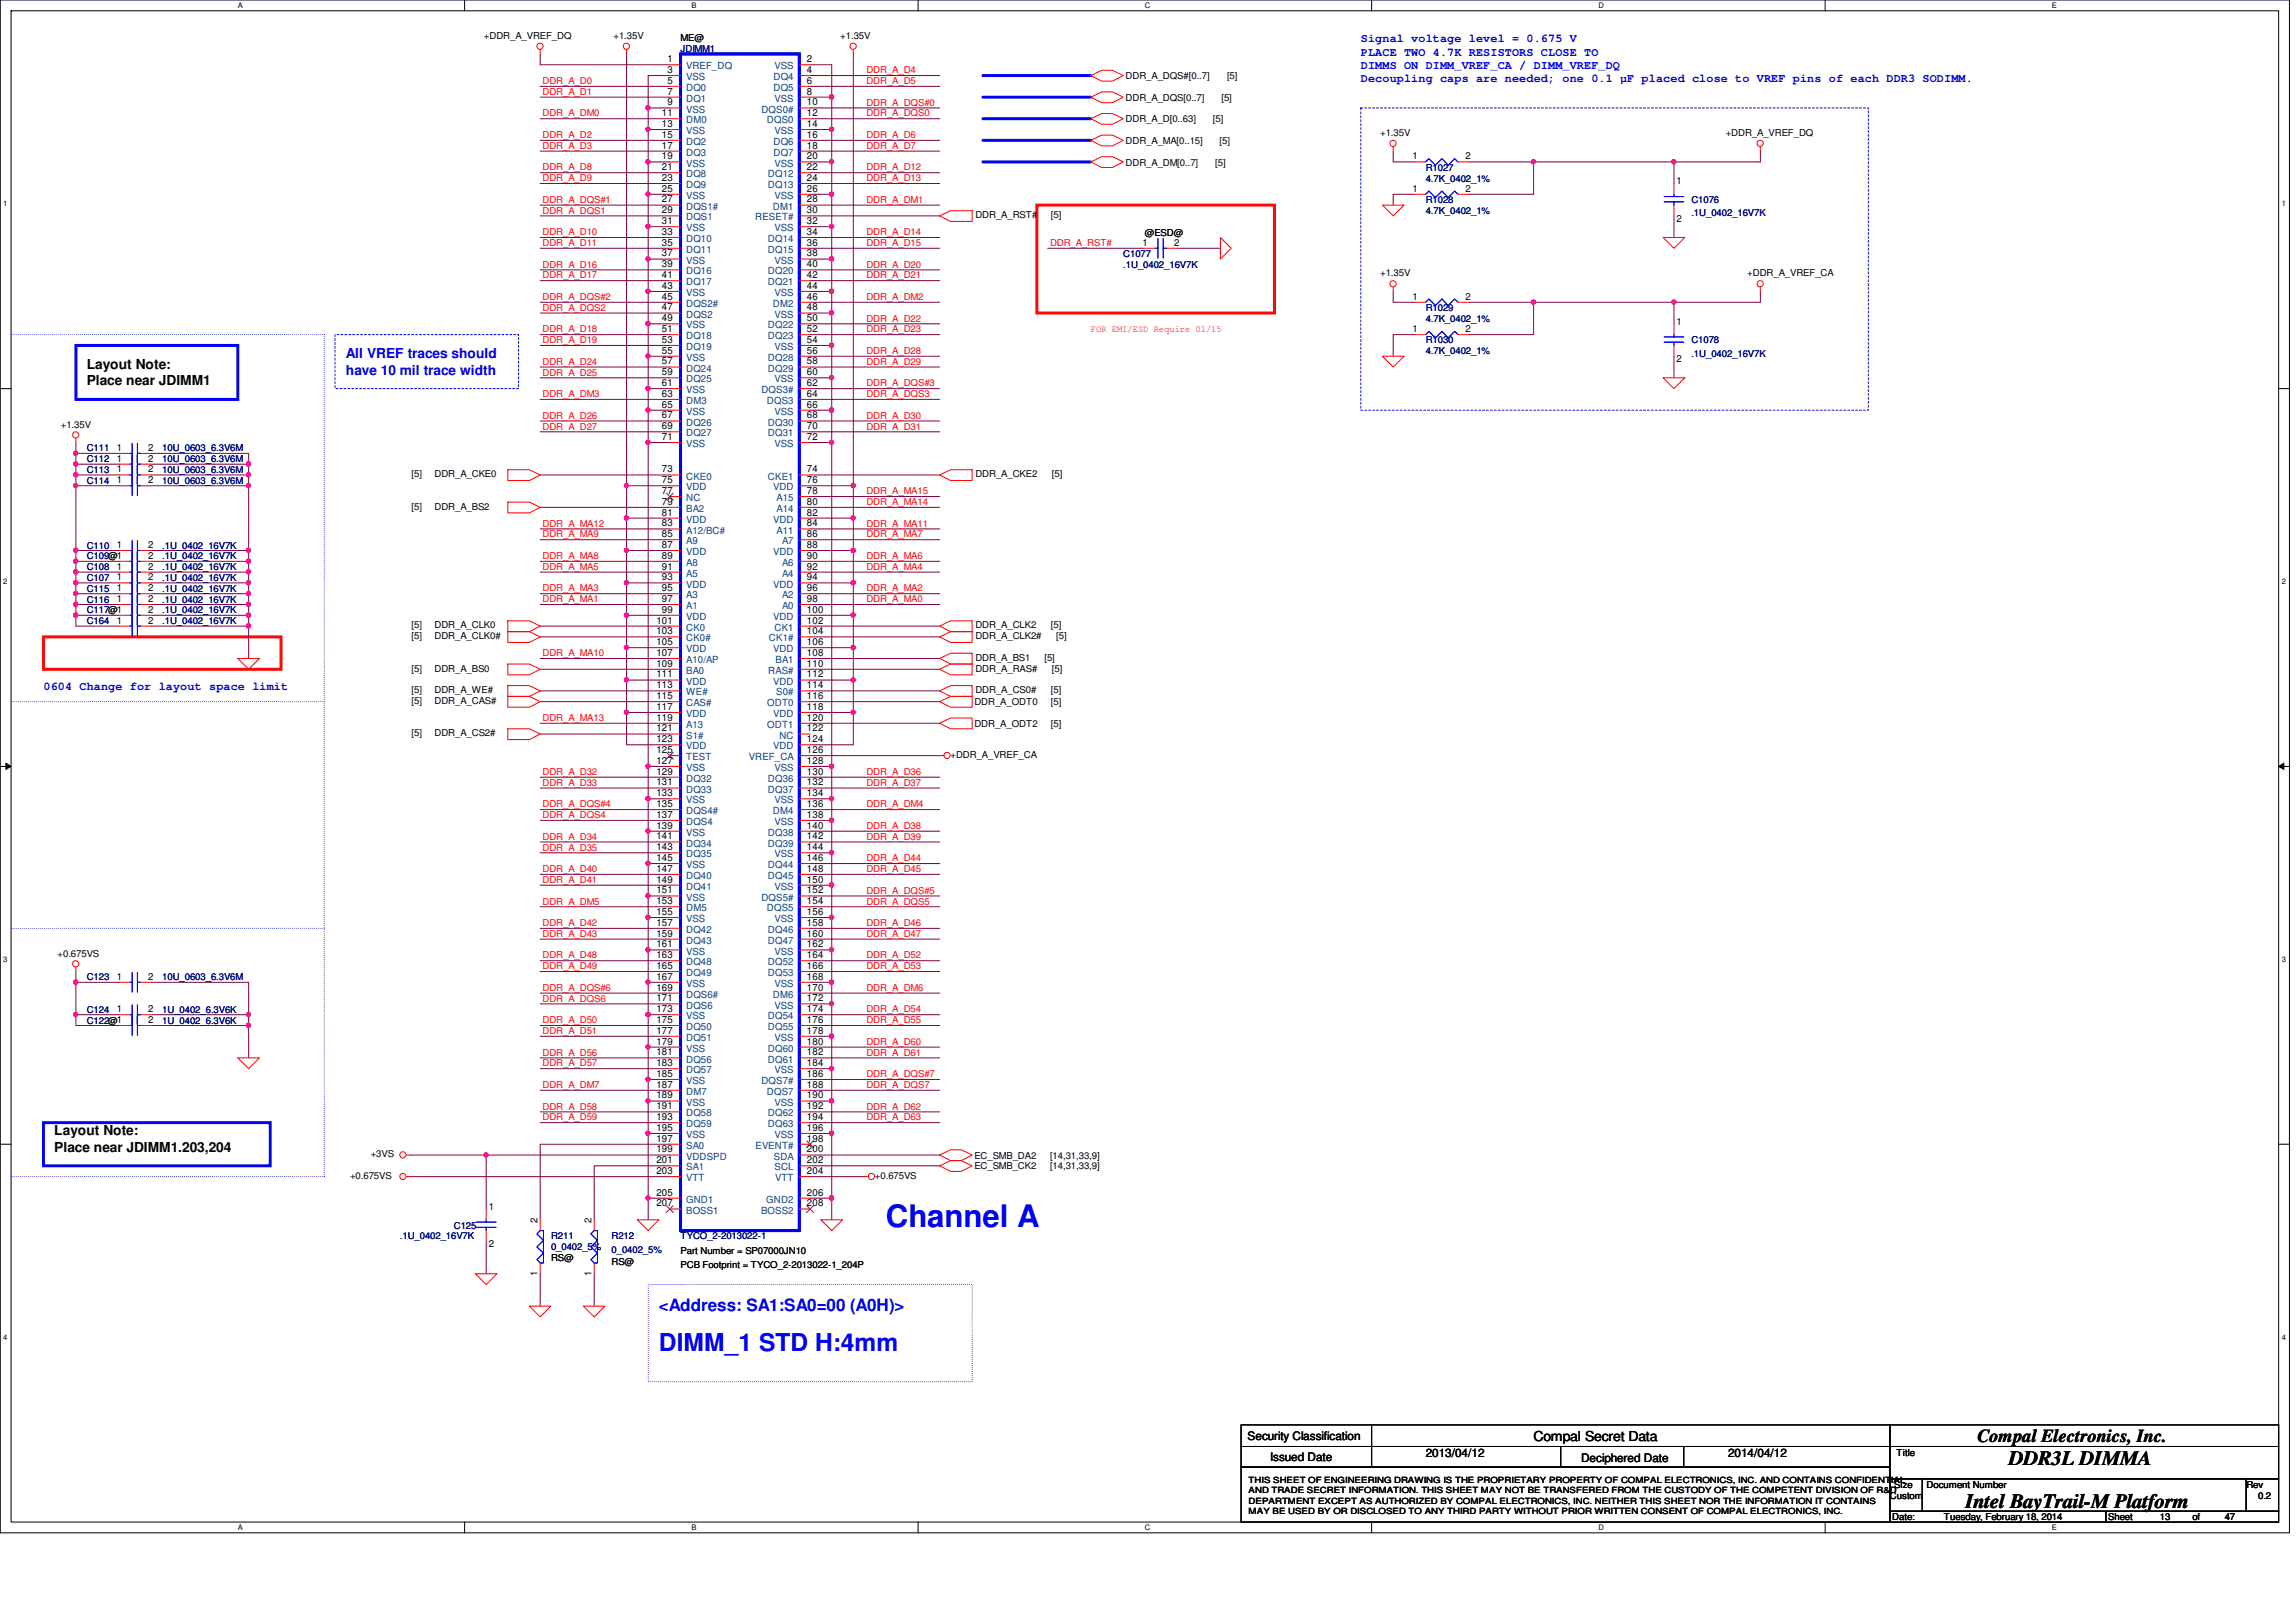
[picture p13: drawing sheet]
<svg xmlns="http://www.w3.org/2000/svg" width="297mm" height="210mm" viewBox="0 0 297 210" stroke-linecap="round" stroke-linejoin="round" font-family="sans-serif">
<defs><g id="words">
<text font-size="4" fill="#00f" x="114.6" y="158.8">Channel A</text>
<text font-size="3.2" fill="#00f" x="85.3" y="174.8">DIMM_1 STD H:4mm</text>
<g font-size="2.6">
<text x="259.9" y="189.6">DDR3L DIMMA</text>
<text x="254.3" y="195.2">Intel BayTrail-M Platform</text>
</g>
<text font-size="2.4" x="255.8" y="186.6">Compal Electronics, Inc.</text>
<text font-size="2.2" fill="#00f" x="85.3" y="169.7">&lt;Address: SA1:SA0=00 (A0H)&gt;</text>
<g font-size="1.8">
<text x="11.2" y="47.8">Layout Note:</text>
<text x="11.2" y="49.9">Place near JDIMM1</text>
<text x="7" y="146.9">Layout Note:</text>
<text x="7" y="149.1">Place near JDIMM1.203,204</text>
<text x="198.4" y="186.4">Compal Secret Data</text>
</g>
<g font-size="1.8" fill="#00f">
<text x="44.7" y="46.4">All VREF traces should</text>
<text x="44.7" y="48.5">have 10 mil trace width</text>
</g>
<g font-size="1.5" fill="#00f">
<text x="176.1" y="5.5">Signal voltage level = 0.675 V</text>
<text x="176.1" y="7.2">PLACE TWO 4.7K RESISTORS CLOSE TO</text>
<text x="176.1" y="8.9">DIMMS ON DIMM_VREF_CA / DIMM_VREF_DQ</text>
<text x="176.1" y="10.7">Decoupling caps are needed; one 0.1 µF placed close to VREF pins of each DDR3 SODIMM.</text>
<text x="5.6" y="89.3">0604 Change for layout space limit</text>
</g>
<g font-size="1.5">
<text x="161.4" y="186.4">Security Classification</text>
<text x="164.3" y="189">Issued Date</text>
<text x="184.4" y="188.6">2013/04/12</text>
<text x="204.6" y="189.1">Deciphered Date</text>
<text x="223.6" y="188.6">2014/04/12</text>
</g>
<g font-size="1.3">
<text x="86.4" y="8">1</text>
<text x="86.4" y="9.4">3</text>
<text x="86.4" y="10.8">5</text>
<text x="104.4" y="8">2</text>
<text x="104.4" y="9.4">4</text>
<text x="104.4" y="10.8">6</text>
<text x="85.6" y="15">11</text>
<text x="85.6" y="16.4">13</text>
<text x="85.6" y="17.8">15</text>
<text x="86.4" y="12.2">7</text>
<text x="86.4" y="13.6">9</text>
<text x="104.4" y="12.2">8</text>
<text x="104.4" y="13.6">10</text>
<text x="104.4" y="16.4">14</text>
<text x="104.4" y="17.8">16</text>
<text x="104.4" y="15">12</text>
<text x="85.6" y="19.2">17</text>
<text x="85.6" y="20.6">19</text>
<text x="85.6" y="22">21</text>
<text x="85.6" y="23.4">23</text>
<text x="104.4" y="20.6">20</text>
<text x="104.4" y="22">22</text>
<text x="104.4" y="23.4">24</text>
<text x="104.4" y="19.2">18</text>
<text x="182.7" y="20.6">1</text>
<text x="189.6" y="20.6">2</text>
<text x="216.9" y="23.9">1</text>
<text x="85.6" y="24.8">25</text>
<text x="85.6" y="26.2">27</text>
<text x="85.6" y="27.6">29</text>
<text x="85.6" y="29">31</text>
<text x="104.4" y="24.8">26</text>
<text x="104.4" y="29">32</text>
<text x="104.4" y="27.6">30</text>
<text x="104.4" y="26.2">28</text>
<text x="182.7" y="24.8">1</text>
<text x="189.6" y="24.8">2</text>
<text x="216.9" y="28.7">2</text>
<text x="85.6" y="30.4">33</text>
<text x="85.6" y="31.8">35</text>
<text x="85.6" y="33.2">37</text>
<text x="85.6" y="34.6">39</text>
<text x="85.6" y="36">41</text>
<text x="104.4" y="30.4">34</text>
<text x="104.4" y="31.8">36</text>
<text x="104.4" y="33.2">38</text>
<text x="104.4" y="34.6">40</text>
<text x="104.4" y="36">42</text>
<text x="147.8" y="31.8">1</text>
<text x="151.9" y="31.8">2</text>
<text x="85.6" y="37.4">43</text>
<text x="85.6" y="38.8">45</text>
<text x="85.6" y="40.2">47</text>
<text x="85.6" y="41.6">49</text>
<text x="104.4" y="37.4">44</text>
<text x="104.4" y="40.2">48</text>
<text x="104.4" y="41.6">50</text>
<text x="104.4" y="38.8">46</text>
<text x="182.7" y="38.8">1</text>
<text x="189.6" y="38.8">2</text>
<text x="85.6" y="43">51</text>
<text x="85.6" y="44.4">53</text>
<text x="85.6" y="45.8">55</text>
<text x="85.6" y="47.2">57</text>
<text x="104.4" y="43">52</text>
<text x="104.4" y="44.4">54</text>
<text x="104.4" y="45.8">56</text>
<text x="104.4" y="47.2">58</text>
<text x="182.7" y="43">1</text>
<text x="189.6" y="43">2</text>
<text x="216.9" y="42">1</text>
<text x="216.9" y="46.9">2</text>
<text x="85.6" y="48.6">59</text>
<text x="85.6" y="50">61</text>
<text x="85.6" y="51.4">63</text>
<text x="85.6" y="52.7">65</text>
<text x="104.4" y="48.6">60</text>
<text x="104.4" y="50">62</text>
<text x="104.4" y="52.7">66</text>
<text x="104.4" y="51.4">64</text>
<text x="15.1" y="59.7">1</text>
<text x="15.1" y="58.3">1</text>
<text x="19.2" y="59.7">2</text>
<text x="19.2" y="58.3">2</text>
<text x="85.6" y="54.1">67</text>
<text x="85.6" y="55.5">69</text>
<text x="85.6" y="56.9">71</text>
<text x="104.4" y="54.1">68</text>
<text x="104.4" y="55.5">70</text>
<text x="104.4" y="56.9">72</text>
<text x="15.1" y="62.5">1</text>
<text x="15.1" y="61.1">1</text>
<text x="19.2" y="62.5">2</text>
<text x="19.2" y="61.1">2</text>
<text x="85.6" y="61.1">73</text>
<text x="85.6" y="62.5">75</text>
<text x="85.6" y="63.9">77</text>
<text x="85.6" y="65.3">79</text>
<text x="104.4" y="62.5">76</text>
<text x="104.4" y="61.1">74</text>
<text x="104.4" y="63.9">78</text>
<text x="104.4" y="65.3">80</text>
<text x="15.1" y="70.9">1</text>
<text x="19.2" y="70.9">2</text>
<text x="85.6" y="66.7">81</text>
<text x="85.6" y="68.1">83</text>
<text x="85.6" y="69.5">85</text>
<text x="85.6" y="70.9">87</text>
<text x="104.4" y="66.7">82</text>
<text x="104.4" y="70.9">88</text>
<text x="104.4" y="68.1">84</text>
<text x="104.4" y="69.5">86</text>
<text x="15.1" y="75.1">1</text>
<text x="15.1" y="77.9">1</text>
<text x="15.1" y="76.5">1</text>
<text x="15.1" y="73.7">1</text>
<text x="19.2" y="75.1">2</text>
<text x="19.2" y="72.3">2</text>
<text x="19.2" y="77.9">2</text>
<text x="19.2" y="76.5">2</text>
<text x="19.2" y="73.7">2</text>
<text x="85.6" y="72.3">89</text>
<text x="85.6" y="73.7">91</text>
<text x="85.6" y="75.1">93</text>
<text x="85.6" y="76.5">95</text>
<text x="85.6" y="77.9">97</text>
<text x="104.4" y="75.1">94</text>
<text x="104.4" y="72.3">90</text>
<text x="104.4" y="73.7">92</text>
<text x="104.4" y="76.5">96</text>
<text x="104.4" y="77.9">98</text>
<text x="15.1" y="80.7">1</text>
<text x="19.2" y="80.7">2</text>
<text x="19.2" y="79.3">2</text>
<text x="84.9" y="80.7">101</text>
<text x="84.9" y="82.1">103</text>
<text x="84.9" y="83.5">105</text>
<text x="85.6" y="79.3">99</text>
<text x="104.4" y="82.1">104</text>
<text x="104.4" y="79.3">100</text>
<text x="104.4" y="83.5">106</text>
<text x="104.4" y="80.7">102</text>
<text x="84.9" y="84.9">107</text>
<text x="84.9" y="86.3">109</text>
<text x="84.9" y="87.7">111</text>
<text x="84.9" y="89.1">113</text>
<text x="104.4" y="87.7">112</text>
<text x="104.4" y="86.3">110</text>
<text x="104.4" y="89.1">114</text>
<text x="104.4" y="84.9">108</text>
<text x="84.9" y="90.5">115</text>
<text x="84.9" y="91.9">117</text>
<text x="84.9" y="93.3">119</text>
<text x="84.9" y="94.7">121</text>
<text x="104.4" y="91.9">118</text>
<text x="104.4" y="90.5">116</text>
<text x="104.4" y="93.3">120</text>
<text x="104.4" y="94.7">122</text>
<text x="84.9" y="96.1">123</text>
<text x="84.9" y="97.5">125</text>
<text x="84.9" y="98.8">127</text>
<text x="84.9" y="100.2">129</text>
<text x="84.9" y="101.6">131</text>
<text x="104.4" y="97.5">126</text>
<text x="104.4" y="96.1">124</text>
<text x="104.4" y="98.8">128</text>
<text x="104.4" y="100.2">130</text>
<text x="104.4" y="101.6">132</text>
<text x="84.9" y="103">133</text>
<text x="84.9" y="104.4">135</text>
<text x="84.9" y="105.8">137</text>
<text x="84.9" y="107.2">139</text>
<text x="104.4" y="103">134</text>
<text x="104.4" y="105.8">138</text>
<text x="104.4" y="107.2">140</text>
<text x="104.4" y="104.4">136</text>
<text x="84.9" y="108.6">141</text>
<text x="84.9" y="110">143</text>
<text x="84.9" y="111.4">145</text>
<text x="84.9" y="112.8">147</text>
<text x="104.4" y="108.6">142</text>
<text x="104.4" y="110">144</text>
<text x="104.4" y="111.4">146</text>
<text x="104.4" y="112.8">148</text>
<text x="84.9" y="114.2">149</text>
<text x="84.9" y="115.6">151</text>
<text x="84.9" y="117">153</text>
<text x="84.9" y="118.4">155</text>
<text x="84.9" y="119.8">157</text>
<text x="104.4" y="114.2">150</text>
<text x="104.4" y="115.6">152</text>
<text x="104.4" y="118.4">156</text>
<text x="104.4" y="119.8">158</text>
<text x="104.4" y="117">154</text>
<text x="84.9" y="121.2">159</text>
<text x="84.9" y="122.6">161</text>
<text x="84.9" y="124">163</text>
<text x="84.9" y="125.4">165</text>
<text x="104.4" y="121.2">160</text>
<text x="104.4" y="122.6">162</text>
<text x="104.4" y="124">164</text>
<text x="104.4" y="125.4">166</text>
<text x="15.1" y="131">1</text>
<text x="15.1" y="126.8">1</text>
<text x="19.2" y="131">2</text>
<text x="19.2" y="126.8">2</text>
<text x="84.9" y="126.8">167</text>
<text x="84.9" y="128.2">169</text>
<text x="84.9" y="129.6">171</text>
<text x="84.9" y="131">173</text>
<text x="104.4" y="126.8">168</text>
<text x="104.4" y="129.6">172</text>
<text x="104.4" y="131">174</text>
<text x="104.4" y="128.2">170</text>
<text x="19.2" y="132.4">2</text>
<text x="84.9" y="132.4">175</text>
<text x="84.9" y="133.8">177</text>
<text x="84.9" y="135.2">179</text>
<text x="84.9" y="136.6">181</text>
<text x="84.9" y="138">183</text>
<text x="104.4" y="132.4">176</text>
<text x="104.4" y="133.8">178</text>
<text x="104.4" y="135.2">180</text>
<text x="104.4" y="136.6">182</text>
<text x="104.4" y="138">184</text>
<text x="84.9" y="139.4">185</text>
<text x="84.9" y="140.8">187</text>
<text x="84.9" y="142.2">189</text>
<text x="84.9" y="143.6">191</text>
<text x="104.4" y="139.4">186</text>
<text x="104.4" y="142.2">190</text>
<text x="104.4" y="143.6">192</text>
<text x="104.4" y="140.8">188</text>
<text x="84.9" y="144.9">193</text>
<text x="84.9" y="146.3">195</text>
<text x="84.9" y="147.7">197</text>
<text x="84.9" y="149.1">199</text>
<text x="104.4" y="144.9">194</text>
<text x="104.4" y="146.3">196</text>
<text x="104.4" y="149.1">200</text>
<text x="104.4" y="147.7">198</text>
<text x="84.9" y="150.5">201</text>
<text x="84.9" y="151.9">203</text>
<text x="84.9" y="154.7">205</text>
<text x="104.4" y="154.7">206</text>
<text x="104.4" y="150.5">202</text>
<text x="104.4" y="151.9">204</text>
<text x="63.2" y="156.6">1</text>
<text x="63.2" y="161.4">2</text>
<text x="69.6" y="158.3" transform="rotate(-90 69.6 158.3)">2</text>
<text x="76.5" y="158.3" transform="rotate(-90 76.5 158.3)">2</text>
<text x="84.9" y="156.1">207</text>
<text x="104.4" y="156.1">208</text>
<text x="69.6" y="165.1" transform="rotate(-90 69.6 165.1)">1</text>
<text x="76.5" y="165.1" transform="rotate(-90 76.5 165.1)">1</text>
</g>
<g font-size="1.3" fill="#004080">
<text x="88.8" y="9">VREF_DQ</text>
<text x="88.8" y="10.4">VSS</text>
<text x="88.8" y="11.8">DQ0</text>
<text x="100.1" y="10.4">DQ4</text>
<text x="100.1" y="11.8">DQ5</text>
<text x="100.2" y="9">VSS</text>
<text x="88.8" y="13.2">DQ1</text>
<text x="88.8" y="14.6">VSS</text>
<text x="88.8" y="16">DM0</text>
<text x="88.8" y="17.4">VSS</text>
<text x="98.5" y="14.6">DQS0#</text>
<text x="99.2" y="16">DQS0</text>
<text x="100.2" y="13.2">VSS</text>
<text x="100.2" y="17.4">VSS</text>
<text x="88.8" y="18.8">DQ2</text>
<text x="88.8" y="20.2">DQ3</text>
<text x="88.8" y="21.5">VSS</text>
<text x="88.8" y="22.9">DQ8</text>
<text x="99.4" y="22.9">DQ12</text>
<text x="100.1" y="18.8">DQ6</text>
<text x="100.1" y="20.2">DQ7</text>
<text x="100.2" y="21.5">VSS</text>
<text x="88.8" y="24.3">DQ9</text>
<text x="88.8" y="25.7">VSS</text>
<text x="88.8" y="27.1">DQS1#</text>
<text x="88.8" y="28.5">DQS1</text>
<text x="88.8" y="29.9">VSS</text>
<text x="97.7" y="28.5">RESET#</text>
<text x="99.4" y="24.3">DQ13</text>
<text x="100" y="27.1">DM1</text>
<text x="100.2" y="25.7">VSS</text>
<text x="100.2" y="29.9">VSS</text>
<text x="88.8" y="31.3">DQ10</text>
<text x="88.8" y="32.7">DQ11</text>
<text x="88.8" y="34.1">VSS</text>
<text x="88.8" y="35.5">DQ16</text>
<text x="99.4" y="31.3">DQ14</text>
<text x="99.4" y="32.7">DQ15</text>
<text x="99.4" y="35.5">DQ20</text>
<text x="100.2" y="34.1">VSS</text>
<text x="88.8" y="36.9">DQ17</text>
<text x="88.8" y="38.3">VSS</text>
<text x="88.8" y="39.7">DQS2#</text>
<text x="88.8" y="41.1">DQS2</text>
<text x="99.4" y="36.9">DQ21</text>
<text x="100" y="39.7">DM2</text>
<text x="100.2" y="38.3">VSS</text>
<text x="100.2" y="41.1">VSS</text>
<text x="88.8" y="42.5">VSS</text>
<text x="88.8" y="43.9">DQ18</text>
<text x="88.8" y="45.3">DQ19</text>
<text x="88.8" y="46.7">VSS</text>
<text x="99.4" y="42.5">DQ22</text>
<text x="99.4" y="43.9">DQ23</text>
<text x="99.4" y="46.7">DQ28</text>
<text x="100.2" y="45.3">VSS</text>
<text x="88.8" y="48.1">DQ24</text>
<text x="88.8" y="49.5">DQ25</text>
<text x="88.8" y="50.9">VSS</text>
<text x="88.8" y="52.3">DM3</text>
<text x="88.8" y="53.7">VSS</text>
<text x="98.5" y="50.9">DQS3#</text>
<text x="99.2" y="52.3">DQS3</text>
<text x="99.4" y="48.1">DQ29</text>
<text x="100.2" y="49.5">VSS</text>
<text x="100.2" y="53.7">VSS</text>
<text x="88.8" y="55.1">DQ26</text>
<text x="88.8" y="56.5">DQ27</text>
<text x="88.8" y="57.9">VSS</text>
<text x="99.4" y="55.1">DQ30</text>
<text x="99.4" y="56.5">DQ31</text>
<text x="100.2" y="57.9">VSS</text>
<text x="88.8" y="62.1">CKE0</text>
<text x="88.8" y="63.5">VDD</text>
<text x="88.8" y="64.9">NC</text>
<text x="99.4" y="62.1">CKE1</text>
<text x="100" y="63.5">VDD</text>
<text x="100.5" y="64.9">A15</text>
<text x="88.8" y="66.3">BA2</text>
<text x="88.8" y="67.6">VDD</text>
<text x="88.8" y="69">A12/BC#</text>
<text x="88.8" y="70.4">A9</text>
<text x="88.8" y="71.8">VDD</text>
<text x="100" y="67.6">VDD</text>
<text x="100" y="71.8">VDD</text>
<text x="100.5" y="66.3">A14</text>
<text x="100.5" y="69">A11</text>
<text x="101.2" y="70.4">A7</text>
<text x="88.8" y="73.2">A8</text>
<text x="88.8" y="74.6">A5</text>
<text x="88.8" y="76">VDD</text>
<text x="88.8" y="77.4">A3</text>
<text x="100" y="76">VDD</text>
<text x="101.2" y="73.2">A6</text>
<text x="101.2" y="74.6">A4</text>
<text x="101.2" y="77.4">A2</text>
<text x="88.8" y="78.8">A1</text>
<text x="88.8" y="80.2">VDD</text>
<text x="88.8" y="81.6">CK0</text>
<text x="88.8" y="83">CK0#</text>
<text x="99.5" y="83">CK1#</text>
<text x="100" y="80.2">VDD</text>
<text x="100.2" y="81.6">CK1</text>
<text x="101.2" y="78.8">A0</text>
<text x="88.8" y="84.4">VDD</text>
<text x="88.8" y="85.8">A10/AP</text>
<text x="88.8" y="87.2">BA0</text>
<text x="88.8" y="88.6">VDD</text>
<text x="99.4" y="87.2">RAS#</text>
<text x="100" y="84.4">VDD</text>
<text x="100" y="88.6">VDD</text>
<text x="100.3" y="85.8">BA1</text>
<text x="88.8" y="90">WE#</text>
<text x="88.8" y="91.4">CAS#</text>
<text x="88.8" y="92.8">VDD</text>
<text x="88.8" y="94.2">A13</text>
<text x="88.8" y="95.6">S1#</text>
<text x="99.3" y="91.4">ODT0</text>
<text x="99.3" y="94.2">ODT1</text>
<text x="100" y="92.8">VDD</text>
<text x="100.4" y="90">S0#</text>
<text x="100.8" y="95.6">NC</text>
<text x="88.8" y="97">VDD</text>
<text x="88.8" y="98.4">TEST</text>
<text x="88.8" y="99.8">VSS</text>
<text x="88.8" y="101.2">DQ32</text>
<text x="96.9" y="98.4">VREF_CA</text>
<text x="99.4" y="101.2">DQ36</text>
<text x="100" y="97">VDD</text>
<text x="100.2" y="99.8">VSS</text>
<text x="88.8" y="102.6">DQ33</text>
<text x="88.8" y="104">VSS</text>
<text x="88.8" y="105.4">DQS4#</text>
<text x="88.8" y="106.8">DQS4</text>
<text x="99.4" y="102.6">DQ37</text>
<text x="100" y="105.4">DM4</text>
<text x="100.2" y="104">VSS</text>
<text x="100.2" y="106.8">VSS</text>
<text x="88.8" y="108.2">VSS</text>
<text x="88.8" y="109.6">DQ34</text>
<text x="88.8" y="111">DQ35</text>
<text x="88.8" y="112.4">VSS</text>
<text x="88.8" y="113.7">DQ40</text>
<text x="99.4" y="108.2">DQ38</text>
<text x="99.4" y="109.6">DQ39</text>
<text x="99.4" y="112.4">DQ44</text>
<text x="99.4" y="113.7">DQ45</text>
<text x="100.2" y="111">VSS</text>
<text x="88.8" y="115.1">DQ41</text>
<text x="88.8" y="116.5">VSS</text>
<text x="88.8" y="117.9">DM5</text>
<text x="88.8" y="119.3">VSS</text>
<text x="98.5" y="116.5">DQS5#</text>
<text x="99.2" y="117.9">DQS5</text>
<text x="100.2" y="115.1">VSS</text>
<text x="100.2" y="119.3">VSS</text>
<text x="88.8" y="120.7">DQ42</text>
<text x="88.8" y="122.1">DQ43</text>
<text x="88.8" y="123.5">VSS</text>
<text x="88.8" y="124.9">DQ48</text>
<text x="99.4" y="120.7">DQ46</text>
<text x="99.4" y="122.1">DQ47</text>
<text x="99.4" y="124.9">DQ52</text>
<text x="100.2" y="123.5">VSS</text>
<text x="88.8" y="126.3">DQ49</text>
<text x="88.8" y="127.7">VSS</text>
<text x="88.8" y="129.1">DQS6#</text>
<text x="88.8" y="130.5">DQS6</text>
<text x="88.8" y="131.9">VSS</text>
<text x="99.4" y="126.3">DQ53</text>
<text x="99.4" y="131.9">DQ54</text>
<text x="100" y="129.1">DM6</text>
<text x="100.2" y="127.7">VSS</text>
<text x="100.2" y="130.5">VSS</text>
<text x="88.8" y="133.3">DQ50</text>
<text x="88.8" y="134.7">DQ51</text>
<text x="88.8" y="136.1">VSS</text>
<text x="88.8" y="137.5">DQ56</text>
<text x="99.4" y="133.3">DQ55</text>
<text x="99.4" y="136.1">DQ60</text>
<text x="99.4" y="137.5">DQ61</text>
<text x="100.2" y="134.7">VSS</text>
<text x="88.8" y="138.9">DQ57</text>
<text x="88.8" y="140.3">VSS</text>
<text x="88.8" y="141.7">DM7</text>
<text x="88.8" y="143.1">VSS</text>
<text x="98.5" y="140.3">DQS7#</text>
<text x="99.2" y="141.7">DQS7</text>
<text x="100.2" y="138.9">VSS</text>
<text x="100.2" y="143.1">VSS</text>
<text x="88.8" y="144.5">DQ58</text>
<text x="88.8" y="145.9">DQ59</text>
<text x="88.8" y="147.3">VSS</text>
<text x="88.8" y="148.7">SA0</text>
<text x="97.7" y="148.7">EVENT#</text>
<text x="99.4" y="144.5">DQ62</text>
<text x="99.4" y="145.9">DQ63</text>
<text x="100.2" y="147.3">VSS</text>
<text x="88.8" y="150.1">VDDSPD</text>
<text x="88.8" y="151.5">SA1</text>
<text x="88.8" y="152.9">VTT</text>
<text x="88.8" y="155.7">GND1</text>
<text x="99.1" y="155.7">GND2</text>
<text x="100.1" y="150.1">SDA</text>
<text x="100.2" y="151.5">SCL</text>
<text x="100.3" y="152.9">VTT</text>
<text x="88.8" y="157.1">BOSS1</text>
<text x="98.5" y="157.1">BOSS2</text>
</g>
<g font-size="1.2">
<text x="62.6" y="5">+DDR_A_VREF_DQ</text>
<text x="79.4" y="5">+1.35V</text>
<text x="88" y="5.3">ME@</text>
<text x="108.7" y="5">+1.35V</text>
<text x="145.6" y="10.2">DDR_A_DQS#[0..7]</text>
<text x="158.7" y="10.2">[5]</text>
<text x="145.6" y="13">DDR_A_DQS[0..7]</text>
<text x="145.6" y="15.8">DDR_A_D[0..63]</text>
<text x="156.9" y="15.8">[5]</text>
<text x="158" y="13">[5]</text>
<text x="178.6" y="17.6">+1.35V</text>
<text x="223.3" y="17.6">+DDR_A_VREF_DQ</text>
<text x="145.6" y="18.6">DDR_A_MA[0..15]</text>
<text x="145.6" y="21.4">DDR_A_DM[0..7]</text>
<text x="157.2" y="21.4">[5]</text>
<text x="157.8" y="18.6">[5]</text>
<text x="126.2" y="28.2">DDR_A_RST#</text>
<text x="136" y="28.2">[5]</text>
<text x="148.1" y="30.5">@ESD@</text>
<text x="178.6" y="35.8">+1.35V</text>
<text x="226.1" y="35.8">+DDR_A_VREF_CA</text>
<text x="7.9" y="55.3">+1.35V</text>
<text x="53.3" y="66">[5]</text>
<text x="53.3" y="61.8">[5]</text>
<text x="56.2" y="66">DDR_A_BS2</text>
<text x="56.2" y="61.8">DDR_A_CKE0</text>
<text x="126.2" y="61.8">DDR_A_CKE2</text>
<text x="136.1" y="61.8">[5]</text>
<text x="53.3" y="82.7">[5]</text>
<text x="53.3" y="81.3">[5]</text>
<text x="56.2" y="82.7">DDR_A_CLK0#</text>
<text x="56.2" y="81.3">DDR_A_CLK0</text>
<text x="126.2" y="81.3">DDR_A_CLK2</text>
<text x="126.2" y="82.7">DDR_A_CLK2#</text>
<text x="136" y="81.3">[5]</text>
<text x="136.6" y="82.7">[5]</text>
<text x="53.3" y="89.7">[5]</text>
<text x="53.3" y="86.9">[5]</text>
<text x="56.2" y="89.7">DDR_A_WE#</text>
<text x="56.2" y="86.9">DDR_A_BS0</text>
<text x="126.2" y="89.7">DDR_A_CS0#</text>
<text x="126.2" y="85.5">DDR_A_BS1</text>
<text x="126.2" y="86.9">DDR_A_RAS#</text>
<text x="135.1" y="85.5">[5]</text>
<text x="136" y="89.7">[5]</text>
<text x="136.1" y="86.9">[5]</text>
<text x="53.3" y="91.1">[5]</text>
<text x="53.3" y="95.3">[5]</text>
<text x="56.2" y="91.1">DDR_A_CAS#</text>
<text x="56.2" y="95.3">DDR_A_CS2#</text>
<text x="126.1" y="91.3">DDR_A_ODT0</text>
<text x="126.1" y="94.1">DDR_A_ODT2</text>
<text x="136" y="91.3">[5]</text>
<text x="136" y="94.1">[5]</text>
<text x="123" y="98.1">+DDR_A_VREF_CA</text>
<text x="7.4" y="123.8">+0.675VS</text>
<text x="48" y="149.8">+3VS</text>
<text x="126.1" y="149.9">EC_SMB_DA2</text>
<text x="135.8" y="149.9">[14,31,33,9]</text>
<text x="45.3" y="152.6">+0.675VS</text>
<text x="113.2" y="152.6">+0.675VS</text>
<text x="126.1" y="151.3">EC_SMB_CK2</text>
<text x="135.8" y="151.3">[14,31,33,9]</text>
<text x="71.3" y="163.2">RS@</text>
<text x="79.1" y="163.7">RS@</text>
<text x="88" y="162.2">Part Number = SP07000JN10</text>
<text x="88" y="164">PCB Footprint = TYCO_2-2013022-1_204P</text>
<text x="245.4" y="188.5">Title</text>
<text x="244.5" y="193.9">Custom</text>
<text x="244.8" y="196.7">Date:</text>
<text x="245.1" y="192.5">Size</text>
<text x="249.3" y="192.5">Document Number</text>
<text x="251.5" y="196.7">Tuesday, February 18, 2014</text>
<text x="272.8" y="196.7">Sheet</text>
<text x="279.4" y="196.7">13</text>
<text x="283.6" y="196.7">of</text>
<text x="287.8" y="196.7">47</text>
<text x="290.6" y="192.5">Rev</text>
<text x="292.1" y="193.9">0.2</text>
</g>
<g font-size="1.2" fill="#f00">
<text x="70.2" y="10.9">DDR_A_D0</text>
<text x="112.1" y="10.9">DDR_A_D5</text>
<text x="112.1" y="9.5">DDR_A_D4</text>
<text x="70.2" y="15.1">DDR_A_DM0</text>
<text x="70.2" y="17.9">DDR_A_D2</text>
<text x="70.2" y="12.3">DDR_A_D1</text>
<text x="112.1" y="17.9">DDR_A_D6</text>
<text x="112.1" y="15.1">DDR_A_DQS0</text>
<text x="112.1" y="13.7">DDR_A_DQS#0</text>
<text x="70.2" y="22.1">DDR_A_D8</text>
<text x="70.2" y="23.5">DDR_A_D9</text>
<text x="70.2" y="19.3">DDR_A_D3</text>
<text x="112.1" y="23.5">DDR_A_D13</text>
<text x="112.1" y="22.1">DDR_A_D12</text>
<text x="112.1" y="19.3">DDR_A_D7</text>
<text x="70.2" y="27.6">DDR_A_DQS1</text>
<text x="70.2" y="26.2">DDR_A_DQS#1</text>
<text x="112.1" y="26.2">DDR_A_DM1</text>
<text x="70.2" y="34.6">DDR_A_D16</text>
<text x="70.2" y="30.4">DDR_A_D10</text>
<text x="70.2" y="31.8">DDR_A_D11</text>
<text x="112.1" y="34.6">DDR_A_D20</text>
<text x="112.1" y="30.4">DDR_A_D14</text>
<text x="112.1" y="31.8">DDR_A_D15</text>
<text x="135.8" y="31.8">DDR_A_RST#</text>
<text x="70.2" y="36">DDR_A_D17</text>
<text x="70.2" y="40.2">DDR_A_DQS2</text>
<text x="70.2" y="38.8">DDR_A_DQS#2</text>
<text x="112.1" y="36">DDR_A_D21</text>
<text x="112.1" y="41.6">DDR_A_D22</text>
<text x="112.1" y="38.8">DDR_A_DM2</text>
<text x="70.2" y="44.4">DDR_A_D19</text>
<text x="70.2" y="43">DDR_A_D18</text>
<text x="70.2" y="47.2">DDR_A_D24</text>
<text x="112.1" y="47.2">DDR_A_D29</text>
<text x="112.1" y="45.8">DDR_A_D28</text>
<text x="112.1" y="43">DDR_A_D23</text>
<text x="141.1" y="42.9">FOR EMI/ESD Require 01/15</text>
<text x="70.2" y="48.6">DDR_A_D25</text>
<text x="70.2" y="51.4">DDR_A_DM3</text>
<text x="112.1" y="51.4">DDR_A_DQS3</text>
<text x="112.1" y="50">DDR_A_DQS#3</text>
<text x="70.2" y="55.6">DDR_A_D27</text>
<text x="70.2" y="54.2">DDR_A_D26</text>
<text x="112.1" y="54.2">DDR_A_D30</text>
<text x="112.1" y="55.6">DDR_A_D31</text>
<text x="112.1" y="65.4">DDR_A_MA14</text>
<text x="112.1" y="64">DDR_A_MA15</text>
<text x="70.2" y="69.6">DDR_A_MA9</text>
<text x="70.2" y="68.2">DDR_A_MA12</text>
<text x="112.1" y="69.6">DDR_A_MA7</text>
<text x="112.1" y="68.2">DDR_A_MA11</text>
<text x="70.2" y="77.9">DDR_A_MA1</text>
<text x="70.2" y="76.5">DDR_A_MA3</text>
<text x="70.2" y="73.7">DDR_A_MA5</text>
<text x="70.2" y="72.3">DDR_A_MA8</text>
<text x="112.1" y="76.5">DDR_A_MA2</text>
<text x="112.1" y="77.9">DDR_A_MA0</text>
<text x="112.1" y="73.7">DDR_A_MA4</text>
<text x="112.1" y="72.3">DDR_A_MA6</text>
<text x="70.2" y="84.9">DDR_A_MA10</text>
<text x="70.2" y="93.3">DDR_A_MA13</text>
<text x="70.2" y="101.7">DDR_A_D33</text>
<text x="70.2" y="100.3">DDR_A_D32</text>
<text x="112.1" y="100.3">DDR_A_D36</text>
<text x="112.1" y="101.7">DDR_A_D37</text>
<text x="70.2" y="105.9">DDR_A_DQS4</text>
<text x="70.2" y="104.5">DDR_A_DQS#4</text>
<text x="112.1" y="107.3">DDR_A_D38</text>
<text x="112.1" y="104.5">DDR_A_DM4</text>
<text x="70.2" y="108.7">DDR_A_D34</text>
<text x="70.2" y="110.1">DDR_A_D35</text>
<text x="70.2" y="112.9">DDR_A_D40</text>
<text x="112.1" y="111.5">DDR_A_D44</text>
<text x="112.1" y="108.7">DDR_A_D39</text>
<text x="112.1" y="112.9">DDR_A_D45</text>
<text x="70.2" y="114.3">DDR_A_D41</text>
<text x="70.2" y="119.8">DDR_A_D42</text>
<text x="70.2" y="117.1">DDR_A_DM5</text>
<text x="112.1" y="117.1">DDR_A_DQS5</text>
<text x="112.1" y="115.7">DDR_A_DQS#5</text>
<text x="112.1" y="119.8">DDR_A_D46</text>
<text x="70.2" y="121.2">DDR_A_D43</text>
<text x="70.2" y="125.4">DDR_A_D49</text>
<text x="70.2" y="124">DDR_A_D48</text>
<text x="112.1" y="121.2">DDR_A_D47</text>
<text x="112.1" y="124">DDR_A_D52</text>
<text x="112.1" y="125.4">DDR_A_D53</text>
<text x="70.2" y="129.6">DDR_A_DQS6</text>
<text x="70.2" y="128.2">DDR_A_DQS#6</text>
<text x="112.1" y="131">DDR_A_D54</text>
<text x="112.1" y="128.2">DDR_A_DM6</text>
<text x="70.2" y="132.4">DDR_A_D50</text>
<text x="70.2" y="133.8">DDR_A_D51</text>
<text x="70.2" y="136.6">DDR_A_D56</text>
<text x="112.1" y="135.2">DDR_A_D60</text>
<text x="112.1" y="136.6">DDR_A_D61</text>
<text x="112.1" y="132.4">DDR_A_D55</text>
<text x="70.2" y="143.6">DDR_A_D58</text>
<text x="70.2" y="138">DDR_A_D57</text>
<text x="70.2" y="140.8">DDR_A_DM7</text>
<text x="112.1" y="143.6">DDR_A_D62</text>
<text x="112.1" y="140.8">DDR_A_DQS7</text>
<text x="112.1" y="139.4">DDR_A_DQS#7</text>
<text x="70.2" y="145">DDR_A_D59</text>
<text x="112.1" y="145">DDR_A_D63</text>
</g>
<g font-size="1.2" fill="#000080">
<text x="88" y="6.7">JDIMM1</text>
<text x="184.4" y="22.1">R1027</text>
<text x="184.4" y="23.5">4.7K_0402_1%</text>
<text x="184.4" y="26.3">R1028</text>
<text x="184.4" y="27.7">4.7K_0402_1%</text>
<text x="218.8" y="26.3">C1076</text>
<text x="218.8" y="28">.1U_0402_16V7K</text>
<text x="145.3" y="33.3">C1077</text>
<text x="145.3" y="34.7">.1U_0402_16V7K</text>
<text x="184.4" y="40.3">R1029</text>
<text x="184.4" y="41.7">4.7K_0402_1%</text>
<text x="184.4" y="44.4">R1030</text>
<text x="184.4" y="45.8">4.7K_0402_1%</text>
<text x="218.8" y="44.4">C1078</text>
<text x="218.8" y="46.1">.1U_0402_16V7K</text>
<text x="11.2" y="59.8">C112</text>
<text x="11.2" y="58.4">C111</text>
<text x="21" y="59.8">10U_0603_6.3V6M</text>
<text x="21" y="58.4">10U_0603_6.3V6M</text>
<text x="11.2" y="62.6">C114</text>
<text x="11.2" y="61.2">C113</text>
<text x="21" y="62.6">10U_0603_6.3V6M</text>
<text x="21" y="61.2">10U_0603_6.3V6M</text>
<text x="11.2" y="71">C110</text>
<text x="21" y="71">.1U_0402_16V7K</text>
<text x="11.2" y="75.2">C107</text>
<text x="11.2" y="72.4">C109@1</text>
<text x="11.2" y="78">C116</text>
<text x="11.2" y="76.6">C115</text>
<text x="11.2" y="73.8">C108</text>
<text x="21" y="75.2">.1U_0402_16V7K</text>
<text x="21" y="72.4">.1U_0402_16V7K</text>
<text x="21" y="78">.1U_0402_16V7K</text>
<text x="21" y="76.6">.1U_0402_16V7K</text>
<text x="21" y="73.8">.1U_0402_16V7K</text>
<text x="11.2" y="80.8">C164</text>
<text x="11.2" y="79.4">C117@1</text>
<text x="21" y="80.8">.1U_0402_16V7K</text>
<text x="21" y="79.4">.1U_0402_16V7K</text>
<text x="11.2" y="131.1">C124</text>
<text x="11.2" y="126.9">C123</text>
<text x="21" y="131.1">1U_0402_6.3V6K</text>
<text x="21" y="126.9">10U_0603_6.3V6M</text>
<text x="11.2" y="132.5">C122@1</text>
<text x="21" y="132.5">1U_0402_6.3V6K</text>
<text x="51.7" y="160.4">.1U_0402_16V7K</text>
<text x="58.7" y="159">C125</text>
<text x="71.3" y="160.4">R211</text>
<text x="71.3" y="161.8">0_0402_5%</text>
<text x="79.1" y="160.4">R212</text>
<text x="88" y="160.4">TYCO_2-2013022-1</text>
<text x="79.1" y="162.1">0_0402_5%</text>
</g>
<g font-size="1.1">
<text x="161.5" y="191.9">THIS SHEET OF ENGINEERING DRAWING IS THE PROPRIETARY PROPERTY OF COMPAL ELECTRONICS, INC. AND CONTAINS CONFIDENTIAL</text>
<text x="161.5" y="193.3">AND TRADE SECRET INFORMATION. THIS SHEET MAY NOT BE TRANSFERED FROM THE CUSTODY OF THE COMPETENT DIVISION OF R&amp;D</text>
<text x="161.5" y="194.6">DEPARTMENT EXCEPT AS AUTHORIZED BY COMPAL ELECTRONICS, INC. NEITHER THIS SHEET NOR THE INFORMATION IT CONTAINS</text>
<text x="161.5" y="196">MAY BE USED BY OR DISCLOSED TO ANY THIRD PARTY WITHOUT PRIOR WRITTEN CONSENT OF COMPAL ELECTRONICS, INC.</text>
</g>
<g font-size="1">
<text x="30.8" y="1.1">A</text>
<text x="89.4" y="1.1">B</text>
<text x="148.1" y="1.1">C</text>
<text x="206.8" y="1.1">D</text>
<text x="265.5" y="1.1">E</text>
<text x=".4" y="26.7">1</text>
<text x="295.2" y="26.7">1</text>
<text x=".4" y="75.6">2</text>
<text x="295.2" y="75.6">2</text>
<text x=".4" y="124.5">3</text>
<text x="295.2" y="124.5">3</text>
<text x=".4" y="173.4">4</text>
<text x="295.2" y="173.4">4</text>
<text x="30.8" y="198">A</text>
<text x="89.4" y="198">B</text>
<text x="148.1" y="198">C</text>
<text x="206.8" y="198">D</text>
<text x="265.5" y="198">E</text>
</g>
</g></defs>
<path d="M0 0h296.2v198.4h-296.2zM1.4 1.4h293.4v195.6h-293.4z" fill="none" stroke="#000" stroke-width=".13"/>
<g fill="#fff">
<path d="M30.8 .2h.6v1.1h-.6z"/>
<path d="M30.8 197.1h.6v1.1h-.6z"/>
</g>
<path d="M60.1 0v1.4M60.1 197v1.4" fill="none" stroke="#000" stroke-width=".13"/>
<g fill="#fff">
<path d="M89.4 .2h.7v1.1h-.7z"/>
<path d="M89.4 197.1h.7v1.1h-.7z"/>
</g>
<path d="M118.8 0v1.4M118.8 197v1.4" fill="none" stroke="#000" stroke-width=".13"/>
<g fill="#fff">
<path d="M148.1 .2h.7v1.1h-.7z"/>
<path d="M148.1 197.1h.7v1.1h-.7z"/>
</g>
<path d="M177.5 0v1.4M177.5 197v1.4" fill="none" stroke="#000" stroke-width=".13"/>
<g fill="#fff">
<path d="M206.8 .2h.7v1.1h-.7z"/>
<path d="M206.8 197.1h.7v1.1h-.7z"/>
</g>
<path d="M236.1 0v1.4M236.1 197v1.4" fill="none" stroke="#000" stroke-width=".13"/>
<g fill="#fff">
<path d="M265.5 .2h.6v1.1h-.6z"/>
<path d="M265.5 197.1h.6v1.1h-.6z"/>
<path d="M.4 25.8h.6v1.1h-.6z"/>
<path d="M295.2 25.8h.5v1.1h-.5z"/>
<path d="M.4 74.7h.6v1.1h-.6z"/>
<path d="M295.2 74.7h.5v1.1h-.5z"/>
</g>
<path d="M0 50.3h1.4M294.8 50.3h1.4" fill="none" stroke="#000" stroke-width=".13"/>
<g fill="#fff">
<path d="M.4 123.6h.6v1.1h-.6z"/>
<path d="M295.2 123.6h.5v1.1h-.5z"/>
</g>
<path d="M0 99.2h1.4M.8 98.8l.6 .4-.6 .4zM294.8 99.2l.7-.4v.8zM294.8 99.2h1.4" fill="none" stroke="#000" stroke-width=".13"/>
<path d="M.8 98.8l.6 .4-.6 .4zM294.8 99.2l.7-.4v.8z" fill="#000"/>
<g fill="#fff">
<path d="M.4 172.5h.6v1.1h-.6z"/>
<path d="M295.2 172.5h.5v1.1h-.5z"/>
</g>
<path d="M0 148.1h1.4M294.8 148.1h1.4" fill="none" stroke="#000" stroke-width=".13"/>
<path d="M1.4 43.3h.1M41.9 43.3v109M41.9 43.3h-40.5M1.4 90.8h.1M41.9 90.8h-40.5M1.4 120.1h.1M41.9 120.1h-40.5M1.4 152.3h.1M41.9 152.3h-40.5M41.9 152.3h.1M83.9 166.2h41.9v12.6h-41.9z" fill="none" stroke="#00f" stroke-width=".13" stroke-dasharray="0 .3"/>
<path d="M9.8 44.7h21v7h-21zM5.6 145.3h29.4v5.6h-29.4z" fill="none" stroke="#00f" stroke-width=".38"/>
<path d="M176.1 14h65.6v39.1h-65.6zM43.3 43.3h23.8v7h-23.8z" fill="none" stroke="#00f" stroke-width=".13" stroke-dasharray=".3 .3"/>
<path d="M134.1 26.5h30.8v14h-30.8zM5.6 82.4h30.8v4.2h-30.8z" fill="none" stroke="#f00" stroke-width=".38"/>
<path d="M83.9 53.1v4.2" fill="none" stroke="#800040" stroke-width=".13"/>
<circle cx="83.8" cy="57.2" r=".29" fill="#f0f"/>
<circle cx="83.8" cy="57.2" r=".29" fill="none" stroke="#f0f" stroke-width=".13"/>
<circle cx="83.8" cy="53.1" r=".29" fill="#f0f"/>
<circle cx="83.8" cy="53.1" r=".29" fill="none" stroke="#f0f" stroke-width=".13"/>
<path d="M83.9 9.8h2.7M83.9 16.8h2.7M83.9 14h2.7M83.9 21h2.7M83.9 29.3h2.7M83.9 33.5h2.7M83.9 25.1h2.7M86.6 37.7h-2.7v4.2v4.2h2.7M83.9 53.1h2.7M83.9 41.9h2.7M83.9 50.3h2.7" fill="none" stroke="#800040" stroke-width=".13"/>
<circle cx="83.8" cy="41.9" r=".29" fill="#f0f"/>
<circle cx="83.8" cy="41.9" r=".29" fill="none" stroke="#f0f" stroke-width=".13"/>
<circle cx="83.8" cy="37.7" r=".29" fill="#f0f"/>
<circle cx="83.8" cy="37.7" r=".29" fill="none" stroke="#f0f" stroke-width=".13"/>
<path d="M83.9 25.1v4.2" fill="none" stroke="#800040" stroke-width=".13"/>
<circle cx="83.8" cy="29.3" r=".29" fill="#f0f"/>
<circle cx="83.8" cy="29.3" r=".29" fill="none" stroke="#f0f" stroke-width=".13"/>
<circle cx="83.8" cy="25.1" r=".29" fill="#f0f"/>
<circle cx="83.8" cy="25.1" r=".29" fill="none" stroke="#f0f" stroke-width=".13"/>
<path d="M83.9 21v4.1" fill="none" stroke="#800040" stroke-width=".13"/>
<circle cx="83.8" cy="20.9" r=".29" fill="#f0f"/>
<circle cx="83.8" cy="20.9" r=".29" fill="none" stroke="#f0f" stroke-width=".13"/>
<path d="M83.9 33.5v4.2M83.9 46.1v4.2" fill="none" stroke="#800040" stroke-width=".13"/>
<circle cx="83.8" cy="50.3" r=".29" fill="#f0f"/>
<circle cx="83.8" cy="50.3" r=".29" fill="none" stroke="#f0f" stroke-width=".13"/>
<circle cx="83.8" cy="46.1" r=".29" fill="#f0f"/>
<circle cx="83.8" cy="46.1" r=".29" fill="none" stroke="#f0f" stroke-width=".13"/>
<path d="M83.9 29.3v4.2" fill="none" stroke="#800040" stroke-width=".13"/>
<circle cx="83.8" cy="33.5" r=".29" fill="#f0f"/>
<circle cx="83.8" cy="33.5" r=".29" fill="none" stroke="#f0f" stroke-width=".13"/>
<path d="M83.9 57.3v41.9" fill="none" stroke="#800040" stroke-width=".13"/>
<circle cx="83.8" cy="99.2" r=".29" fill="#f0f"/>
<circle cx="83.8" cy="99.2" r=".29" fill="none" stroke="#f0f" stroke-width=".13"/>
<path d="M83.9 57.3h2.7M83.9 99.2h2.7M83.9 103.4h2.7M83.9 107.6h2.7M83.9 111.8h2.7" fill="none" stroke="#800040" stroke-width=".13"/>
<circle cx="83.8" cy="111.7" r=".29" fill="#f0f"/>
<circle cx="83.8" cy="111.7" r=".29" fill="none" stroke="#f0f" stroke-width=".13"/>
<path d="M83.9 115.9h2.7M83.9 118.7h2.7M83.9 122.9h2.7M83.9 127.1h2.7M83.9 131.3h2.7M83.9 135.5h2.7M83.9 139.7h2.7" fill="none" stroke="#800040" stroke-width=".13"/>
<circle cx="83.8" cy="139.7" r=".29" fill="#f0f"/>
<circle cx="83.8" cy="139.7" r=".29" fill="none" stroke="#f0f" stroke-width=".13"/>
<path d="M83.9 142.5h2.7" fill="none" stroke="#800040" stroke-width=".13"/>
<circle cx="83.8" cy="142.5" r=".29" fill="#f0f"/>
<circle cx="83.8" cy="142.5" r=".29" fill="none" stroke="#f0f" stroke-width=".13"/>
<path d="M83.9 127.1v4.2M83.9 146.7h2.7" fill="none" stroke="#800040" stroke-width=".13"/>
<circle cx="83.8" cy="127.1" r=".29" fill="#f0f"/>
<circle cx="83.8" cy="127.1" r=".29" fill="none" stroke="#f0f" stroke-width=".13"/>
<path d="M83.9 111.8v4.1M83.9 103.4v4.2" fill="none" stroke="#800040" stroke-width=".13"/>
<circle cx="83.8" cy="107.5" r=".29" fill="#f0f"/>
<circle cx="83.8" cy="107.5" r=".29" fill="none" stroke="#f0f" stroke-width=".13"/>
<circle cx="83.8" cy="103.3" r=".29" fill="#f0f"/>
<circle cx="83.8" cy="103.3" r=".29" fill="none" stroke="#f0f" stroke-width=".13"/>
<path d="M83.9 99.2v4.2M83.9 107.6v4.2M83.9 131.3v8.4M83.9 155.1v2.8" fill="none" stroke="#800040" stroke-width=".13"/>
<circle cx="83.8" cy="135.5" r=".29" fill="#f0f"/>
<circle cx="83.8" cy="135.5" r=".29" fill="none" stroke="#f0f" stroke-width=".13"/>
<circle cx="83.8" cy="131.3" r=".29" fill="#f0f"/>
<circle cx="83.8" cy="131.3" r=".29" fill="none" stroke="#f0f" stroke-width=".13"/>
<path d="M81.1 62.9h5.5M81.1 71.2h5.5M81.1 67.1h5.5M81.1 75.4h5.5M81.1 79.6h5.5M81.1 83.8h5.5M81.1 88h5.5" fill="none" stroke="#800040" stroke-width=".13"/>
<circle cx="81" cy="88" r=".29" fill="#f0f"/>
<circle cx="81" cy="88" r=".29" fill="none" stroke="#f0f" stroke-width=".13"/>
<path d="M86.6 92.2h-5.5v4.2h5.5" fill="none" stroke="#800040" stroke-width=".13"/>
<circle cx="81" cy="92.2" r=".29" fill="#f0f"/>
<circle cx="81" cy="92.2" r=".29" fill="none" stroke="#f0f" stroke-width=".13"/>
<path d="M81.1 67.1v4.1" fill="none" stroke="#800040" stroke-width=".13"/>
<circle cx="81" cy="71.2" r=".29" fill="#f0f"/>
<circle cx="81" cy="71.2" r=".29" fill="none" stroke="#f0f" stroke-width=".13"/>
<circle cx="81" cy="67" r=".29" fill="#f0f"/>
<circle cx="81" cy="67" r=".29" fill="none" stroke="#f0f" stroke-width=".13"/>
<path d="M81.1 62.9v4.2M62.9 149.5h23.7" fill="none" stroke="#800040" stroke-width=".13"/>
<circle cx="62.9" cy="149.4" r=".29" fill="#f0f"/>
<circle cx="62.9" cy="149.4" r=".29" fill="none" stroke="#f0f" stroke-width=".13"/>
<path d="M81.1 79.6v4.2" fill="none" stroke="#800040" stroke-width=".13"/>
<circle cx="81" cy="83.8" r=".29" fill="#f0f"/>
<circle cx="81" cy="83.8" r=".29" fill="none" stroke="#f0f" stroke-width=".13"/>
<circle cx="81" cy="79.6" r=".29" fill="#f0f"/>
<circle cx="81" cy="79.6" r=".29" fill="none" stroke="#f0f" stroke-width=".13"/>
<path d="M81.1 71.2v8.4M81.1 83.8v4.2M83.9 122.9v4.2M53.1 149.5h9.8v7M53.1 152.3h33.5M83.9 142.5v4.2M62.9 160.6v4.2" fill="none" stroke="#800040" stroke-width=".13"/>
<circle cx="81" cy="75.4" r=".29" fill="#f0f"/>
<circle cx="81" cy="75.4" r=".29" fill="none" stroke="#f0f" stroke-width=".13"/>
<path d="M83.9 146.7v8.4" fill="none" stroke="#800040" stroke-width=".13"/>
<circle cx="83.8" cy="155" r=".29" fill="#f0f"/>
<circle cx="83.8" cy="155" r=".29" fill="none" stroke="#f0f" stroke-width=".13"/>
<circle cx="83.8" cy="146.7" r=".29" fill="#f0f"/>
<circle cx="83.8" cy="146.7" r=".29" fill="none" stroke="#f0f" stroke-width=".13"/>
<path d="M83.9 118.7v4.2M83.9 155.1h2.7" fill="none" stroke="#800040" stroke-width=".13"/>
<circle cx="83.8" cy="122.9" r=".29" fill="#f0f"/>
<circle cx="83.8" cy="122.9" r=".29" fill="none" stroke="#f0f" stroke-width=".13"/>
<circle cx="83.8" cy="118.7" r=".29" fill="#f0f"/>
<circle cx="83.8" cy="118.7" r=".29" fill="none" stroke="#f0f" stroke-width=".13"/>
<path d="M83.9 9.8v4.2M83.9 16.8v4.2M107.6 48.9v4.2M81.1 88v4.2M110.4 88v4.2M9.8 127.1h5.6" fill="none" stroke="#800040" stroke-width=".13"/>
<circle cx="9.8" cy="127.1" r=".29" fill="#f0f"/>
<circle cx="9.8" cy="127.1" r=".29" fill="none" stroke="#f0f" stroke-width=".13"/>
<path d="M104.8 99.2h2.8M9.8 125.7v1.4" fill="none" stroke="#800040" stroke-width=".13"/>
<circle cx="107.6" cy="99.2" r=".29" fill="#f0f"/>
<circle cx="107.6" cy="99.2" r=".29" fill="none" stroke="#f0f" stroke-width=".13"/>
<path d="M104.8 110.4h2.8M104.8 114.5h2.8" fill="none" stroke="#800040" stroke-width=".13"/>
<circle cx="107.6" cy="114.5" r=".29" fill="#f0f"/>
<circle cx="107.6" cy="114.5" r=".29" fill="none" stroke="#f0f" stroke-width=".13"/>
<path d="M104.8 103.4h2.8" fill="none" stroke="#800040" stroke-width=".13"/>
<circle cx="107.6" cy="103.3" r=".29" fill="#f0f"/>
<circle cx="107.6" cy="103.3" r=".29" fill="none" stroke="#f0f" stroke-width=".13"/>
<path d="M104.8 106.2h2.8M104.8 122.9h2.8" fill="none" stroke="#800040" stroke-width=".13"/>
<circle cx="107.6" cy="122.9" r=".29" fill="#f0f"/>
<circle cx="107.6" cy="122.9" r=".29" fill="none" stroke="#f0f" stroke-width=".13"/>
<path d="M104.8 127.1h2.8" fill="none" stroke="#800040" stroke-width=".13"/>
<circle cx="107.6" cy="127.1" r=".29" fill="#f0f"/>
<circle cx="107.6" cy="127.1" r=".29" fill="none" stroke="#f0f" stroke-width=".13"/>
<path d="M104.8 129.9h2.8" fill="none" stroke="#800040" stroke-width=".13"/>
<circle cx="107.6" cy="129.9" r=".29" fill="#f0f"/>
<circle cx="107.6" cy="129.9" r=".29" fill="none" stroke="#f0f" stroke-width=".13"/>
<path d="M104.8 118.7h2.8" fill="none" stroke="#800040" stroke-width=".13"/>
<circle cx="107.6" cy="118.7" r=".29" fill="#f0f"/>
<circle cx="107.6" cy="118.7" r=".29" fill="none" stroke="#f0f" stroke-width=".13"/>
<path d="M104.8 134.1h2.8" fill="none" stroke="#800040" stroke-width=".13"/>
<circle cx="107.6" cy="134.1" r=".29" fill="#f0f"/>
<circle cx="107.6" cy="134.1" r=".29" fill="none" stroke="#f0f" stroke-width=".13"/>
<path d="M104.8 142.5h2.8" fill="none" stroke="#800040" stroke-width=".13"/>
<circle cx="107.6" cy="142.5" r=".29" fill="#f0f"/>
<circle cx="107.6" cy="142.5" r=".29" fill="none" stroke="#f0f" stroke-width=".13"/>
<path d="M104.8 138.3h2.8" fill="none" stroke="#800040" stroke-width=".13"/>
<circle cx="107.6" cy="138.3" r=".29" fill="#f0f"/>
<circle cx="107.6" cy="138.3" r=".29" fill="none" stroke="#f0f" stroke-width=".13"/>
<path d="M104.8 146.7h2.8" fill="none" stroke="#800040" stroke-width=".13"/>
<circle cx="107.6" cy="146.7" r=".29" fill="#f0f"/>
<circle cx="107.6" cy="146.7" r=".29" fill="none" stroke="#f0f" stroke-width=".13"/>
<path d="M107.6 99.2v4.2M107.6 118.7v4.2M107.6 106.2v4.2M107.6 134.1v8.4" fill="none" stroke="#800040" stroke-width=".13"/>
<circle cx="107.6" cy="110.3" r=".29" fill="#f0f"/>
<circle cx="107.6" cy="110.3" r=".29" fill="none" stroke="#f0f" stroke-width=".13"/>
<circle cx="107.6" cy="106.1" r=".29" fill="#f0f"/>
<circle cx="107.6" cy="106.1" r=".29" fill="none" stroke="#f0f" stroke-width=".13"/>
<path d="M104.8 62.9h5.6M104.8 71.2h5.6M107.6 110.4v8.3M107.6 122.9v4.2M107.6 129.9v4.2M104.8 149.5h16.8M104.8 150.9h16.8" fill="none" stroke="#800040" stroke-width=".13"/>
<circle cx="110.4" cy="71.2" r=".29" fill="#f0f"/>
<circle cx="110.4" cy="71.2" r=".29" fill="none" stroke="#f0f" stroke-width=".13"/>
<path d="M104.8 67.1h5.6" fill="none" stroke="#800040" stroke-width=".13"/>
<circle cx="110.4" cy="67" r=".29" fill="#f0f"/>
<circle cx="110.4" cy="67" r=".29" fill="none" stroke="#f0f" stroke-width=".13"/>
<path d="M104.8 75.4h5.6" fill="none" stroke="#800040" stroke-width=".13"/>
<circle cx="110.4" cy="75.4" r=".29" fill="#f0f"/>
<circle cx="110.4" cy="75.4" r=".29" fill="none" stroke="#f0f" stroke-width=".13"/>
<path d="M104.8 79.6h5.6M104.8 83.8h5.6" fill="none" stroke="#800040" stroke-width=".13"/>
<circle cx="110.4" cy="83.8" r=".29" fill="#f0f"/>
<circle cx="110.4" cy="83.8" r=".29" fill="none" stroke="#f0f" stroke-width=".13"/>
<path d="M104.8 88h5.6" fill="none" stroke="#800040" stroke-width=".13"/>
<circle cx="110.4" cy="88" r=".29" fill="#f0f"/>
<circle cx="110.4" cy="88" r=".29" fill="none" stroke="#f0f" stroke-width=".13"/>
<path d="M104.8 92.2h5.6" fill="none" stroke="#800040" stroke-width=".13"/>
<circle cx="110.4" cy="92.2" r=".29" fill="#f0f"/>
<circle cx="110.4" cy="92.2" r=".29" fill="none" stroke="#f0f" stroke-width=".13"/>
<path d="M110.4 71.2v4.2M110.4 62.9v4.2M110.4 79.6v4.2M104.8 96.4h5.6" fill="none" stroke="#800040" stroke-width=".13"/>
<circle cx="110.4" cy="79.6" r=".29" fill="#f0f"/>
<circle cx="110.4" cy="79.6" r=".29" fill="none" stroke="#f0f" stroke-width=".13"/>
<path d="M110.4 75.4v4.2M110.4 67.1v4.1M110.4 92.2v4.2M110.4 83.8v4.2M104.8 152.3h7M104.8 155.1h2.8v2.8M107.6 142.5v4.2" fill="none" stroke="#800040" stroke-width=".13"/>
<circle cx="107.6" cy="155" r=".29" fill="#f0f"/>
<circle cx="107.6" cy="155" r=".29" fill="none" stroke="#f0f" stroke-width=".13"/>
<path d="M83.9 14v2.8M107.6 57.3v41.9M107.6 146.7v8.4" fill="none" stroke="#800040" stroke-width=".13"/>
<circle cx="83.8" cy="16.7" r=".29" fill="#f0f"/>
<circle cx="83.8" cy="16.7" r=".29" fill="none" stroke="#f0f" stroke-width=".13"/>
<circle cx="83.8" cy="13.9" r=".29" fill="#f0f"/>
<circle cx="83.8" cy="13.9" r=".29" fill="none" stroke="#f0f" stroke-width=".13"/>
<path d="M81.1 7v55.9" fill="none" stroke="#800040" stroke-width=".13"/>
<circle cx="81" cy="62.8" r=".29" fill="#f0f"/>
<circle cx="81" cy="62.8" r=".29" fill="none" stroke="#f0f" stroke-width=".13"/>
<path d="M104.8 8.4h2.8M104.8 12.6h2.8M83.9 50.3v2.8" fill="none" stroke="#800040" stroke-width=".13"/>
<circle cx="107.6" cy="12.5" r=".29" fill="#f0f"/>
<circle cx="107.6" cy="12.5" r=".29" fill="none" stroke="#f0f" stroke-width=".13"/>
<path d="M104.8 21h2.8" fill="none" stroke="#800040" stroke-width=".13"/>
<circle cx="107.6" cy="20.9" r=".29" fill="#f0f"/>
<circle cx="107.6" cy="20.9" r=".29" fill="none" stroke="#f0f" stroke-width=".13"/>
<path d="M104.8 16.8h2.8M104.8 29.3h2.8" fill="none" stroke="#800040" stroke-width=".13"/>
<circle cx="107.6" cy="16.7" r=".29" fill="#f0f"/>
<circle cx="107.6" cy="16.7" r=".29" fill="none" stroke="#f0f" stroke-width=".13"/>
<path d="M104.8 25.1h2.8M104.8 33.5h2.8" fill="none" stroke="#800040" stroke-width=".13"/>
<circle cx="107.6" cy="33.5" r=".29" fill="#f0f"/>
<circle cx="107.6" cy="33.5" r=".29" fill="none" stroke="#f0f" stroke-width=".13"/>
<path d="M104.8 40.5h2.8" fill="none" stroke="#800040" stroke-width=".13"/>
<circle cx="107.6" cy="40.5" r=".29" fill="#f0f"/>
<circle cx="107.6" cy="40.5" r=".29" fill="none" stroke="#f0f" stroke-width=".13"/>
<path d="M104.8 44.7h2.8" fill="none" stroke="#800040" stroke-width=".13"/>
<circle cx="107.6" cy="44.7" r=".29" fill="#f0f"/>
<circle cx="107.6" cy="44.7" r=".29" fill="none" stroke="#f0f" stroke-width=".13"/>
<path d="M104.8 37.7h2.8" fill="none" stroke="#800040" stroke-width=".13"/>
<circle cx="107.6" cy="37.7" r=".29" fill="#f0f"/>
<circle cx="107.6" cy="37.7" r=".29" fill="none" stroke="#f0f" stroke-width=".13"/>
<path d="M104.8 53.1h2.8M104.8 57.3h2.8M104.8 48.9h2.8" fill="none" stroke="#800040" stroke-width=".13"/>
<circle cx="107.6" cy="48.9" r=".29" fill="#f0f"/>
<circle cx="107.6" cy="48.9" r=".29" fill="none" stroke="#f0f" stroke-width=".13"/>
<path d="M107.6 16.8v4.2M107.6 33.5v7M107.6 44.7v4.2M107.6 53.1v4.2" fill="none" stroke="#800040" stroke-width=".13"/>
<circle cx="107.6" cy="57.2" r=".29" fill="#f0f"/>
<circle cx="107.6" cy="57.2" r=".29" fill="none" stroke="#f0f" stroke-width=".13"/>
<circle cx="107.6" cy="53.1" r=".29" fill="#f0f"/>
<circle cx="107.6" cy="53.1" r=".29" fill="none" stroke="#f0f" stroke-width=".13"/>
<path d="M107.6 25.1v8.4" fill="none" stroke="#800040" stroke-width=".13"/>
<circle cx="107.6" cy="29.3" r=".29" fill="#f0f"/>
<circle cx="107.6" cy="29.3" r=".29" fill="none" stroke="#f0f" stroke-width=".13"/>
<circle cx="107.6" cy="25.1" r=".29" fill="#f0f"/>
<circle cx="107.6" cy="25.1" r=".29" fill="none" stroke="#f0f" stroke-width=".13"/>
<path d="M107.6 8.4v4.2M110.4 7v55.9M107.6 21v4.1M107.6 40.5v4.2" fill="none" stroke="#800040" stroke-width=".13"/>
<circle cx="110.4" cy="62.8" r=".29" fill="#f0f"/>
<circle cx="110.4" cy="62.8" r=".29" fill="none" stroke="#f0f" stroke-width=".13"/>
<g fill="none" stroke="#800040" stroke-width=".13">
<path d="M107.6 12.6v4.2M69.9 78.2h16.7M69.9 76.8h16.7M69.9 74h16.7M69.9 72.6h16.7M69.9 69.8h16.7M69.9 68.5h16.7M69.9 65.7h16.7M69.9 61.5h16.7M104.8 76.8h16.8M104.8 78.2h16.8M104.8 74h16.8"/>
<path d="M104.8 72.6h16.8M104.8 69.8h16.8M104.8 68.5h16.8M104.8 65.7h16.8M104.8 64.3h16.8M104.8 61.5h16.8M69.9 95h16.7M69.9 85.2h16.7M69.9 93.6h16.7M69.9 86.6h16.7M69.9 90.8h16.7M69.9 89.4h16.7"/>
<path d="M69.9 81h16.7M69.9 82.4h16.7M104.8 89.4h16.8M104.8 90.8h16.8M104.8 93.6h16.8M104.8 81h16.8M104.8 82.4h16.8M104.8 85.2h16.8M104.8 86.6h16.8M83.9 115.9v2.8M107.6 103.4v2.8M86.6 150.9h-9.7v7"/>
<path d="M86.6 148.1h-16.7v9.8"/>
</g>
<path d="M127.2 18.2h13.9M127.2 12.6h13.9M127.2 15.4h13.9M127.2 9.8h13.9" fill="none" stroke="#00f" stroke-width=".38"/>
<circle cx="83.8" cy="115.9" r=".29" fill="#f0f"/>
<circle cx="83.8" cy="115.9" r=".29" fill="none" stroke="#f0f" stroke-width=".13"/>
<path d="M180.2 21h2.8M216.6 21h-18.2v4.1h-8.4M83.9 139.7v2.8M107.6 127.1v2.8" fill="none" stroke="#800040" stroke-width=".13"/>
<path d="M127.2 21h13.9" fill="none" stroke="#00f" stroke-width=".38"/>
<circle cx="216.5" cy="20.9" r=".29" fill="#f0f"/>
<circle cx="216.5" cy="20.9" r=".29" fill="none" stroke="#f0f" stroke-width=".13"/>
<circle cx="198.4" cy="20.9" r=".29" fill="#f0f"/>
<circle cx="198.4" cy="20.9" r=".29" fill="none" stroke="#f0f" stroke-width=".13"/>
<g fill="none" stroke="#800040" stroke-width=".13">
<path d="M69.9 7v1.4h16.7M180.2 19.6v1.4M227.7 19.6v1.4h-11.1v2.7M180.2 37.7v1.4h2.8M183 25.1h-2.8v1.4M190 21h8.4M190 39.1h8.4M198.4 39.1v4.2h-8.4M198.4 39.1h18.2M216.6 27.9v2.8M216.6 39.1v2.8M227.7 37.7v1.4h-11.1"/>
<path d="M183 43.3h-2.8v2.8M216.6 46.1v2.8M104.8 97.8h16.8"/>
</g>
<circle cx="216.5" cy="39.1" r=".29" fill="#f0f"/>
<circle cx="216.5" cy="39.1" r=".29" fill="none" stroke="#f0f" stroke-width=".13"/>
<circle cx="198.4" cy="39.1" r=".29" fill="#f0f"/>
<circle cx="198.4" cy="39.1" r=".29" fill="none" stroke="#f0f" stroke-width=".13"/>
<g fill="none" stroke="#800040" stroke-width=".13">
<path d="M69.9 15.4h16.7M69.9 11.2h16.7M69.9 18.2h16.7M69.9 12.6h16.7M69.9 19.6h16.7M104.8 18.2h16.8M104.8 15.4h16.8M104.8 14h16.8M104.8 11.2h16.8M104.8 9.8h16.8M104.8 19.6h16.8M69.9 36.3h16.7"/>
<path d="M69.9 34.9h16.7M69.9 22.4h16.7M69.9 30.7h16.7M69.9 39.1h16.7M69.9 23.7h16.7M69.9 32.1h16.7M69.9 27.9h16.7M69.9 26.5h16.7M104.8 36.3h16.8M104.8 34.9h16.8M104.8 23.7h16.8M104.8 30.7h16.8"/>
<path d="M104.8 22.4h16.8M104.8 32.1h16.8M104.8 27.9h16.8M104.8 26.5h16.8M104.8 39.1h16.8M69.9 51.7h16.7M69.9 44.7h16.7M69.9 40.5h16.7M69.9 43.3h16.7M69.9 47.5h16.7M69.9 55.9h16.7M69.9 54.5h16.7"/>
<path d="M69.9 48.9h16.7M104.8 47.5h16.8M104.8 54.5h16.8M104.8 55.9h16.8M104.8 51.7h16.8M104.8 50.3h16.8M104.8 46.1h16.8M104.8 41.9h16.8M104.8 43.3h16.8M32.2 79.6v1.4M69.9 102h16.7M69.9 109h16.7"/>
<path d="M69.9 106.2h16.7M69.9 104.8h16.7M69.9 114.5h16.7M69.9 100.6h16.7M69.9 110.4h16.7M69.9 113.2h16.7M69.9 117.3h16.7M104.8 107.6h16.8M104.8 100.6h16.8M104.8 117.3h16.8M104.8 115.9h16.8M104.8 111.8h16.8"/>
<path d="M104.8 102h16.8M104.8 109h16.8M104.8 113.2h16.8M104.8 104.8h16.8M69.9 121.5h16.7M69.9 125.7h16.7M69.9 124.3h16.7M69.9 132.7h16.7M69.9 134.1h16.7M69.9 136.9h16.7M69.9 138.3h16.7M69.9 129.9h16.7"/>
<path d="M69.9 128.5h16.7M69.9 120.1h16.7M104.8 135.5h16.8M104.8 136.9h16.8M104.8 121.5h16.8M104.8 139.7h16.8M104.8 124.3h16.8M104.8 125.7h16.8M104.8 120.1h16.8M104.8 132.7h16.8M104.8 131.3h16.8M104.8 128.5h16.8"/>
<path d="M69.9 143.9h16.7M69.9 145.3h16.7M69.9 141.1h16.7M104.8 143.9h16.8M104.8 145.3h16.8M104.8 141.1h16.8"/>
</g>
<circle cx="32.1" cy="81" r=".29" fill="#f0f"/>
<circle cx="32.1" cy="81" r=".29" fill="none" stroke="#f0f" stroke-width=".13"/>
<circle cx="32.1" cy="79.6" r=".29" fill="#f0f"/>
<circle cx="32.1" cy="79.6" r=".29" fill="none" stroke="#f0f" stroke-width=".13"/>
<path d="M32.2 74v2.8" fill="none" stroke="#800040" stroke-width=".13"/>
<circle cx="32.1" cy="76.8" r=".29" fill="#f0f"/>
<circle cx="32.1" cy="76.8" r=".29" fill="none" stroke="#f0f" stroke-width=".13"/>
<circle cx="32.1" cy="75.4" r=".29" fill="#f0f"/>
<circle cx="32.1" cy="75.4" r=".29" fill="none" stroke="#f0f" stroke-width=".13"/>
<path d="M32.2 76.8v2.8" fill="none" stroke="#800040" stroke-width=".13"/>
<circle cx="32.1" cy="78.2" r=".29" fill="#f0f"/>
<circle cx="32.1" cy="78.2" r=".29" fill="none" stroke="#f0f" stroke-width=".13"/>
<path d="M32.2 58.7v1.4" fill="none" stroke="#800040" stroke-width=".13"/>
<circle cx="32.1" cy="60" r=".29" fill="#f0f"/>
<circle cx="32.1" cy="60" r=".29" fill="none" stroke="#f0f" stroke-width=".13"/>
<path d="M32.2 60.1v11.1" fill="none" stroke="#800040" stroke-width=".13"/>
<circle cx="32.1" cy="62.8" r=".29" fill="#f0f"/>
<circle cx="32.1" cy="62.8" r=".29" fill="none" stroke="#f0f" stroke-width=".13"/>
<circle cx="32.1" cy="71.2" r=".29" fill="#f0f"/>
<circle cx="32.1" cy="71.2" r=".29" fill="none" stroke="#f0f" stroke-width=".13"/>
<path d="M32.2 71.2v2.8" fill="none" stroke="#800040" stroke-width=".13"/>
<circle cx="32.1" cy="74" r=".29" fill="#f0f"/>
<circle cx="32.1" cy="74" r=".29" fill="none" stroke="#f0f" stroke-width=".13"/>
<circle cx="32.1" cy="72.6" r=".29" fill="#f0f"/>
<circle cx="32.1" cy="72.6" r=".29" fill="none" stroke="#f0f" stroke-width=".13"/>
<path d="M9.8 57.3v1.4h5.6M9.8 62.9v8.3M15.4 60.1h-5.6v1.4h5.6M9.8 81h5.6" fill="none" stroke="#800040" stroke-width=".13"/>
<circle cx="9.8" cy="62.8" r=".29" fill="#f0f"/>
<circle cx="9.8" cy="62.8" r=".29" fill="none" stroke="#f0f" stroke-width=".13"/>
<circle cx="9.8" cy="71.2" r=".29" fill="#f0f"/>
<circle cx="9.8" cy="71.2" r=".29" fill="none" stroke="#f0f" stroke-width=".13"/>
<path d="M9.8 62.9h5.6M9.8 72.6h5.6M9.8 72.6v1.4M15.4 71.2h-5.6v1.4" fill="none" stroke="#800040" stroke-width=".13"/>
<circle cx="9.8" cy="72.6" r=".29" fill="#f0f"/>
<circle cx="9.8" cy="72.6" r=".29" fill="none" stroke="#f0f" stroke-width=".13"/>
<path d="M15.4 74h-5.6v1.4" fill="none" stroke="#800040" stroke-width=".13"/>
<circle cx="9.8" cy="75.4" r=".29" fill="#f0f"/>
<circle cx="9.8" cy="75.4" r=".29" fill="none" stroke="#f0f" stroke-width=".13"/>
<circle cx="9.8" cy="74" r=".29" fill="#f0f"/>
<circle cx="9.8" cy="74" r=".29" fill="none" stroke="#f0f" stroke-width=".13"/>
<path d="M15.4 75.4h-5.6v1.4" fill="none" stroke="#800040" stroke-width=".13"/>
<circle cx="9.8" cy="76.8" r=".29" fill="#f0f"/>
<circle cx="9.8" cy="76.8" r=".29" fill="none" stroke="#f0f" stroke-width=".13"/>
<path d="M9.8 78.2h5.6M9.8 78.2v1.4M15.4 76.8h-5.6v1.4" fill="none" stroke="#800040" stroke-width=".13"/>
<circle cx="9.8" cy="78.2" r=".29" fill="#f0f"/>
<circle cx="9.8" cy="78.2" r=".29" fill="none" stroke="#f0f" stroke-width=".13"/>
<path d="M9.8 79.6h5.6M19.6 79.6h12.6M19.6 78.2h12.6M19.6 76.8h12.6M19.6 75.4h12.6M19.6 74h12.6M19.6 72.6h12.6M19.6 71.2h12.6M19.6 62.9h12.6M19.6 61.5h12.6M19.6 81h12.6" fill="none" stroke="#800040" stroke-width=".13"/>
<circle cx="32.1" cy="61.4" r=".29" fill="#f0f"/>
<circle cx="32.1" cy="61.4" r=".29" fill="none" stroke="#f0f" stroke-width=".13"/>
<path d="M19.6 58.7h12.6M9.8 79.6v1.4M19.6 60.1h12.6" fill="none" stroke="#800040" stroke-width=".13"/>
<circle cx="9.8" cy="79.6" r=".29" fill="#f0f"/>
<circle cx="9.8" cy="79.6" r=".29" fill="none" stroke="#f0f" stroke-width=".13"/>
<path d="M9.8 58.7v1.4" fill="none" stroke="#800040" stroke-width=".13"/>
<circle cx="9.8" cy="60" r=".29" fill="#f0f"/>
<circle cx="9.8" cy="60" r=".29" fill="none" stroke="#f0f" stroke-width=".13"/>
<circle cx="9.8" cy="58.6" r=".29" fill="#f0f"/>
<circle cx="9.8" cy="58.6" r=".29" fill="none" stroke="#f0f" stroke-width=".13"/>
<path d="M9.8 61.5v1.4" fill="none" stroke="#800040" stroke-width=".13"/>
<circle cx="9.8" cy="61.4" r=".29" fill="#f0f"/>
<circle cx="9.8" cy="61.4" r=".29" fill="none" stroke="#f0f" stroke-width=".13"/>
<path d="M9.8 127.1v4.2" fill="none" stroke="#800040" stroke-width=".13"/>
<circle cx="9.8" cy="131.3" r=".29" fill="#f0f"/>
<circle cx="9.8" cy="131.3" r=".29" fill="none" stroke="#f0f" stroke-width=".13"/>
<path d="M15.4 131.3h-5.6v1.4h5.6M19.6 127.1h12.6v4.2h-12.6" fill="none" stroke="#800040" stroke-width=".13"/>
<circle cx="32.1" cy="131.3" r=".29" fill="#f0f"/>
<circle cx="32.1" cy="131.3" r=".29" fill="none" stroke="#f0f" stroke-width=".13"/>
<path d="M32.2 131.3v1.4h-12.6M32.2 132.7v4.2" fill="none" stroke="#800040" stroke-width=".13"/>
<circle cx="32.1" cy="132.7" r=".29" fill="#f0f"/>
<circle cx="32.1" cy="132.7" r=".29" fill="none" stroke="#f0f" stroke-width=".13"/>
<path d="M135.5 32.1h12.6M152.3 32.1h5.6M32.2 81v4.2M69.9 164.8v4.2M76.9 164.8v4.2" fill="none" stroke="#800040" stroke-width=".13"/>
<g fill="none" stroke="#f00" stroke-width=".13">
<path d="M69.9 6.4v.6M81.1 6.4v.6M86.6 8.4h1.4M86.6 9.8h1.4M86.6 11.2h1.4M86.6 12.6h1.4M86.6 14h1.4M86.6 15.4h1.4M86.6 16.8h1.4M86.6 18.2h1.4M86.6 19.6h1.4M103.4 8.4h1.4"/>
<path d="M103.4 9.8h1.4M103.4 11.2h1.4M103.4 12.6h1.4M103.4 14h1.4M103.4 15.4h1.4M103.4 16.8h1.4M103.4 18.2h1.4M103.4 19.6h1.4M110.4 6.4v.6M141.1 9.8l1.4-.7h1.4l1.4 .7-1.4 .7h-1.4zM141.1 12.6l1.4-.7h1.4l1.4 .7-1.4 .7h-1.4zM141.1 15.4l1.4-.7h1.4l1.4 .7-1.4 .7h-1.4z"/>
<path d="M141.1 18.2l1.4-.7h1.4l1.4 .7-1.4 .7h-1.4zM180.2 19v.6M227.7 19v.6M86.6 21h1.4M86.6 22.4h1.4M86.6 23.7h1.4M86.6 25.1h1.4M86.6 26.5h1.4M86.6 27.9h1.4M86.6 29.3h1.4M86.6 30.7h1.4M86.6 32.1h1.4"/>
<path d="M86.6 33.5h1.4M86.6 34.9h1.4M86.6 36.3h1.4M86.6 37.7h1.4M86.6 39.1h1.4M103.4 21h1.4M103.4 22.4h1.4M103.4 23.7h1.4M103.4 25.1h1.4M103.4 26.5h1.4M103.4 27.9h1.4M103.4 29.3h1.4"/>
<path d="M103.4 30.7h1.4M103.4 32.1h1.4M103.4 33.5h1.4M103.4 34.9h1.4M103.4 36.3h1.4M103.4 37.7h1.4M103.4 39.1h1.4M121.6 27.9l1.4-.6h2.8v1.4h-2.8zM141.1 21l1.4-.7h1.4l1.4 .7-1.4 .7h-1.4zM148.1 32.1h1.4M150.9 32.1h1.4M157.9 30.7l1.4 1.4-1.4 1.4z"/>
<path d="M178.8 26.5h2.8l-1.4 1.4zM180.2 37.2v.5M183 21h1.4M183 25.1h1.4M183 39.1h1.4M188.6 21h1.4M188.6 25.1h1.4M188.6 39.1h1.4M215.2 30.7h2.8l-1.4 1.4zM216.6 23.7v1.4M216.6 26.5v1.4M227.7 37.2v.5"/>
<path d="M9.8 56.7v.6M15.4 58.7h1.4M18.2 58.7h1.4M86.6 40.5h1.4M86.6 41.9h1.4M86.6 43.3h1.4M86.6 44.7h1.4M86.6 46.1h1.4M86.6 47.5h1.4M86.6 48.9h1.4M86.6 50.3h1.4M86.6 51.7h1.4"/>
<path d="M86.6 53.1h1.4M86.6 54.5h1.4M86.6 55.9h1.4M86.6 57.3h1.4M103.4 40.5h1.4M103.4 41.9h1.4M103.4 43.3h1.4M103.4 44.7h1.4M103.4 46.1h1.4M103.4 47.5h1.4M103.4 48.9h1.4M103.4 50.3h1.4"/>
<path d="M103.4 51.7h1.4M103.4 53.1h1.4M103.4 54.5h1.4M103.4 55.9h1.4M103.4 57.3h1.4M178.8 46.1h2.8l-1.4 1.4zM183 43.3h1.4M188.6 43.3h1.4M215.2 48.9h2.8l-1.4 1.4zM216.6 41.9v1.4M216.6 44.7v1.4M15.4 75.4h1.4"/>
<path d="M15.4 62.9h1.4M15.4 71.2h1.4M15.4 72.6h1.4M15.4 78.2h1.4M15.4 60.1h1.4M15.4 61.5h1.4M15.4 76.8h1.4M15.4 74h1.4M15.4 79.6h1.4M18.2 75.4h1.4M18.2 62.9h1.4M18.2 71.2h1.4"/>
<path d="M18.2 72.6h1.4M18.2 78.2h1.4M18.2 60.1h1.4M18.2 61.5h1.4M18.2 76.8h1.4M18.2 74h1.4M18.2 79.6h1.4M65.7 65h2.8l1.4 .7-1.4 .7h-2.8zM65.7 60.8h2.8l1.4 .7-1.4 .7h-2.8zM86.6 61.5h1.4M86.6 62.9h1.4M86.6 64.3h1.4"/>
<path d="M86.6 65.7h1.4M86.6 67.1h1.4M86.6 68.5h1.4M86.6 69.8h1.4M86.6 71.2h1.4M86.6 72.6h1.4M86.6 74h1.4M86.6 75.4h1.4M86.6 76.8h1.4M86.6 78.2h1.4M86.6 79.6h1.4M103.4 61.5h1.4"/>
<path d="M103.4 62.9h1.4M103.4 64.3h1.4M103.4 65.7h1.4M103.4 67.1h1.4M103.4 68.5h1.4M103.4 69.8h1.4M103.4 71.2h1.4M103.4 72.6h1.4M103.4 74h1.4M103.4 75.4h1.4M103.4 76.8h1.4M103.4 78.2h1.4"/>
<path d="M103.4 79.6h1.4M121.6 61.5l1.4-.7h2.8v1.4h-2.8zM15.4 81h1.4M18.2 81h1.4M30.8 85.2h2.8l-1.4 1.4zM65.7 90.1h2.8l1.4 .7-1.4 .7h-2.8zM65.7 88.7h2.8l1.4 .7-1.4 .7h-2.8zM65.7 85.9h2.8l1.4 .7-1.4 .7h-2.8zM65.7 94.3h2.8l1.4 .7-1.4 .7h-2.8zM65.7 81.7h2.8l1.4 .7-1.4 .7h-2.8zM65.7 80.3h2.8l1.4 .7-1.4 .7h-2.8zM86.6 81h1.4"/>
<path d="M86.6 82.4h1.4M86.6 83.8h1.4M86.6 85.2h1.4M86.6 86.6h1.4M86.6 88h1.4M86.6 89.4h1.4M86.6 90.8h1.4M86.6 92.2h1.4M86.6 93.6h1.4M86.6 95h1.4M86.6 96.4h1.4M86.6 97.8h1.4"/>
<path d="M86.6 99.2h1.4M103.4 81h1.4M103.4 82.4h1.4M103.4 83.8h1.4M103.4 85.2h1.4M103.4 86.6h1.4M103.4 88h1.4M103.4 89.4h1.4M103.4 90.8h1.4M103.4 92.2h1.4M103.4 93.6h1.4M103.4 95h1.4"/>
<path d="M103.4 96.4h1.4M103.4 97.8h1.4M103.4 99.2h1.4M121.6 90.8l1.4-.7h2.8v1.4h-2.8zM121.6 93.6l1.4-.7h2.8v1.4h-2.8zM121.6 97.8h.5M121.6 89.4l1.4-.7h2.8v1.4h-2.8zM121.6 81l1.4-.7h2.8v1.4h-2.8zM121.6 82.4l1.4-.7h2.8v1.4h-2.8zM121.6 85.2l1.4-.7h2.8v1.4h-2.8zM121.6 86.6l1.4-.7h2.8v1.4h-2.8zM86.6 100.6h1.4"/>
<path d="M86.6 102h1.4M86.6 103.4h1.4M86.6 104.8h1.4M86.6 106.2h1.4M86.6 107.6h1.4M86.6 109h1.4M86.6 110.4h1.4M86.6 111.8h1.4M86.6 113.2h1.4M86.6 114.5h1.4M86.6 115.9h1.4M86.6 117.3h1.4"/>
<path d="M86.6 118.7h1.4M103.4 100.6h1.4M103.4 102h1.4M103.4 103.4h1.4M103.4 104.8h1.4M103.4 106.2h1.4M103.4 107.6h1.4M103.4 109h1.4M103.4 110.4h1.4M103.4 111.8h1.4M103.4 113.2h1.4M103.4 114.5h1.4"/>
<path d="M103.4 115.9h1.4M103.4 117.3h1.4M103.4 118.7h1.4M9.8 125.2v.5M15.4 131.3h1.4M15.4 127.1h1.4M15.4 132.7h1.4M18.2 131.3h1.4M18.2 127.1h1.4M18.2 132.7h1.4M30.8 136.9h2.8l-1.4 1.4zM86.6 120.1h1.4"/>
<path d="M86.6 121.5h1.4M86.6 122.9h1.4M86.6 124.3h1.4M86.6 125.7h1.4M86.6 127.1h1.4M86.6 128.5h1.4M86.6 129.9h1.4M86.6 131.3h1.4M86.6 132.7h1.4M86.6 134.1h1.4M86.6 135.5h1.4M86.6 136.9h1.4"/>
<path d="M86.6 138.3h1.4M86.6 139.7h1.4M103.4 120.1h1.4M103.4 121.5h1.4M103.4 122.9h1.4M103.4 124.3h1.4M103.4 125.7h1.4M103.4 127.1h1.4M103.4 128.5h1.4M103.4 129.9h1.4M103.4 131.3h1.4M103.4 132.7h1.4"/>
<path d="M103.4 134.1h1.4M103.4 135.5h1.4M103.4 136.9h1.4M103.4 138.3h1.4M103.4 139.7h1.4M52.6 149.5h.5M52.6 152.3h.5M62.9 156.5v1.4M62.9 159.3v1.3M69.9 157.9v1.4M76.9 157.9v1.4M82.5 157.9h2.8l-1.4 1.4z"/>
<path d="M86.6 141.1h1.4M86.6 142.5h1.4M86.6 143.9h1.4M86.6 145.3h1.4M86.6 146.7h1.4M86.6 148.1h1.4M86.6 149.5h1.4M86.6 150.9h1.4M86.6 152.3h1.4M86.6 155.1h1.4M86.6 156.5h1.4M103.4 141.1h1.4"/>
<path d="M103.4 142.5h1.4M103.4 143.9h1.4M103.4 145.3h1.4M103.4 146.7h1.4M103.4 148.1h1.4M103.4 149.5h1.4M103.4 150.9h1.4M103.4 152.3h1.4M103.4 155.1h1.4M103.4 156.5h1.4M106.2 157.9h2.8l-1.4 1.4zM111.8 152.3h.5"/>
<path d="M121.6 150.9l1.4-.7h1.4l1.4 .7-1.4 .7h-1.4zM121.6 149.5l1.4-.7h1.4l1.4 .7-1.4 .7h-1.4zM61.5 164.8h2.8l-1.4 1.4zM68.5 169h2.8l-1.4 1.4zM69.9 163.4v1.4M75.5 169h2.8l-1.4 1.4zM76.9 163.4v1.4"/>
<circle cx="69.9" cy="6" r=".4"/>
<circle cx="81" cy="6" r=".4"/>
<circle cx="110.4" cy="6" r=".4"/>
<circle cx="180.2" cy="18.6" r=".4"/>
<circle cx="227.7" cy="18.6" r=".4"/>
<circle cx="180.2" cy="36.7" r=".4"/>
<circle cx="227.7" cy="36.7" r=".4"/>
<circle cx="9.8" cy="56.3" r=".4"/>
<circle cx="122.5" cy="97.8" r=".4"/>
<circle cx="9.8" cy="124.7" r=".4"/>
<circle cx="52.1" cy="149.4" r=".4"/>
<circle cx="52.1" cy="152.2" r=".4"/>
<circle cx="112.7" cy="152.2" r=".4"/>
</g>
<g fill="none" stroke="#000" stroke-width=".13">
<path d="M160.6 184.4h83.9v2.8h-83.9zM160.6 187.2h83.9v2.7h-83.9zM160.6 189.9h83.9v7.1h-83.9zM177.5 184.4v5.5M201.9 187.2v2.7M217.8 187.2v2.7M244.5 184.4h50.3v2.8h-50.3zM244.5 187.2h50.3v4.2h-50.3zM244.5 191.4h4.2v4.2h-4.2zM244.5 195.6h27.9v1.4h-27.9zM248.7 191.4h41.9v4.2h-41.9zM272.4 195.6h22.4v1.4h-22.4z"/>
<path d="M290.6 191.4h4.2v4.2h-4.2z"/>
</g>
<g fill="none" stroke="#00f" stroke-width=".13">
<path d="M149.5 32.1h.3M149.8 30.9v2.5M150.5 30.9v2.5M150.5 32.1h.4M184.4 21l.5-.5 .8 .9 .9-.9 .8 .9 .8-.9 .4 .5M184.4 25.1l.5-.4 .8 .9 .9-.9 .8 .9 .8-.9 .4 .4M184.4 39.1l.5-.4 .8 .8 .9-.8 .8 .8 .8-.8 .4 .4M215.3 26.1h2.5M215.3 25.4h2.5M216.6 25.1v.3M216.6 26.1v.4M16.8 58.7h.3"/>
<path d="M17.1 58.8v2.5M17.1 57.4v2.5M17.8 58.8v2.5M17.8 57.4v2.5M17.8 58.7h.4M184.4 43.3l.5-.4 .8 .8 .9-.8 .8 .8 .8-.8 .4 .4M215.3 44.3h2.5M215.3 43.6h2.5M216.6 43.3v.3M216.6 44.3v.4M16.8 75.4h.3M16.8 62.9h.3"/>
<path d="M16.8 71.2h.3M16.8 72.6h.3M16.8 78.2h.3M16.8 60.1h.3M16.8 61.5h.3M16.8 76.8h.3M16.8 74h.3M16.8 79.6h.3M17.1 74.2v2.5M17.1 61.6v2.5M17.1 70v2.5M17.1 71.4v2.5"/>
<path d="M17.1 77v2.5M17.1 79.8v2.5M17.1 60.2v2.5M17.1 75.6v2.5M17.1 72.8v2.5M17.1 78.4v2.5M17.8 74.2v2.5M17.8 61.6v2.5M17.8 70v2.5M17.8 71.4v2.5M17.8 77v2.5M17.8 79.8v2.5"/>
<path d="M17.8 60.2v2.5M17.8 75.6v2.5M17.8 72.8v2.5M17.8 78.4v2.5M17.8 75.4h.4M17.8 62.9h.4M17.8 71.2h.4M17.8 72.6h.4M17.8 78.2h.4M17.8 60.1h.4M17.8 61.5h.4M17.8 76.8h.4"/>
<path d="M17.8 74h.4M17.8 79.6h.4M16.8 81h.3M17.8 81h.4M16.8 131.3h.3M16.8 127.1h.3M16.8 132.7h.3M17.1 130v2.6M17.1 125.9v2.5M17.1 131.4v2.6M17.8 130v2.6M17.8 125.9v2.5"/>
<path d="M17.8 131.4v2.6M17.8 131.3h.4M17.8 127.1h.4M17.8 132.7h.4M61.6 158.8h2.6M61.6 158.2h2.6M62.9 157.9v.3M62.9 158.8v.5M69.9 159.3h.4v4.1h-.4l-.4-.4 .8-.8-.8-.8 .8-.9-.8-.8zM76.9 159.3h.4v4.1h-.4l-.5-.4 .9-.8-.9-.8 .9-.9-.9-.8z"/>
</g>
<path d="M88 7h15.4v152.3h-15.4z" fill="none" stroke="#00f" stroke-width=".38"/>
<path d="M86.2 63.8l.9 .9M87.1 63.8l-.9 .9M86.2 97.4l.9 .9M87.1 97.4l-.9 .9M86.2 156l.9 .9M87.1 156l-.9 .9M104.4 147.7l.9 .8M104.4 156l.9 .9M105.2 147.7l-.9 .8M105.2 156l-.9 .9" fill="none" stroke="#804000" stroke-width=".13"/>
<circle cx="83.8" cy="57.2" r=".29" fill="#f0f"/>
<circle cx="83.8" cy="57.2" r=".29" fill="none" stroke="#f0f" stroke-width=".13"/>
<circle cx="83.8" cy="53.1" r=".29" fill="#f0f"/>
<circle cx="83.8" cy="53.1" r=".29" fill="none" stroke="#f0f" stroke-width=".13"/>
<circle cx="83.8" cy="41.9" r=".29" fill="#f0f"/>
<circle cx="83.8" cy="41.9" r=".29" fill="none" stroke="#f0f" stroke-width=".13"/>
<circle cx="83.8" cy="37.7" r=".29" fill="#f0f"/>
<circle cx="83.8" cy="37.7" r=".29" fill="none" stroke="#f0f" stroke-width=".13"/>
<circle cx="83.8" cy="29.3" r=".29" fill="#f0f"/>
<circle cx="83.8" cy="29.3" r=".29" fill="none" stroke="#f0f" stroke-width=".13"/>
<circle cx="83.8" cy="25.1" r=".29" fill="#f0f"/>
<circle cx="83.8" cy="25.1" r=".29" fill="none" stroke="#f0f" stroke-width=".13"/>
<circle cx="83.8" cy="20.9" r=".29" fill="#f0f"/>
<circle cx="83.8" cy="20.9" r=".29" fill="none" stroke="#f0f" stroke-width=".13"/>
<circle cx="83.8" cy="50.3" r=".29" fill="#f0f"/>
<circle cx="83.8" cy="50.3" r=".29" fill="none" stroke="#f0f" stroke-width=".13"/>
<circle cx="83.8" cy="46.1" r=".29" fill="#f0f"/>
<circle cx="83.8" cy="46.1" r=".29" fill="none" stroke="#f0f" stroke-width=".13"/>
<circle cx="83.8" cy="33.5" r=".29" fill="#f0f"/>
<circle cx="83.8" cy="33.5" r=".29" fill="none" stroke="#f0f" stroke-width=".13"/>
<circle cx="83.8" cy="99.2" r=".29" fill="#f0f"/>
<circle cx="83.8" cy="99.2" r=".29" fill="none" stroke="#f0f" stroke-width=".13"/>
<circle cx="83.8" cy="111.7" r=".29" fill="#f0f"/>
<circle cx="83.8" cy="111.7" r=".29" fill="none" stroke="#f0f" stroke-width=".13"/>
<circle cx="83.8" cy="139.7" r=".29" fill="#f0f"/>
<circle cx="83.8" cy="139.7" r=".29" fill="none" stroke="#f0f" stroke-width=".13"/>
<circle cx="83.8" cy="142.5" r=".29" fill="#f0f"/>
<circle cx="83.8" cy="142.5" r=".29" fill="none" stroke="#f0f" stroke-width=".13"/>
<circle cx="83.8" cy="127.1" r=".29" fill="#f0f"/>
<circle cx="83.8" cy="127.1" r=".29" fill="none" stroke="#f0f" stroke-width=".13"/>
<circle cx="83.8" cy="107.5" r=".29" fill="#f0f"/>
<circle cx="83.8" cy="107.5" r=".29" fill="none" stroke="#f0f" stroke-width=".13"/>
<circle cx="83.8" cy="103.3" r=".29" fill="#f0f"/>
<circle cx="83.8" cy="103.3" r=".29" fill="none" stroke="#f0f" stroke-width=".13"/>
<circle cx="83.8" cy="135.5" r=".29" fill="#f0f"/>
<circle cx="83.8" cy="135.5" r=".29" fill="none" stroke="#f0f" stroke-width=".13"/>
<circle cx="83.8" cy="131.3" r=".29" fill="#f0f"/>
<circle cx="83.8" cy="131.3" r=".29" fill="none" stroke="#f0f" stroke-width=".13"/>
<circle cx="81" cy="88" r=".29" fill="#f0f"/>
<circle cx="81" cy="88" r=".29" fill="none" stroke="#f0f" stroke-width=".13"/>
<circle cx="81" cy="92.2" r=".29" fill="#f0f"/>
<circle cx="81" cy="92.2" r=".29" fill="none" stroke="#f0f" stroke-width=".13"/>
<circle cx="81" cy="71.2" r=".29" fill="#f0f"/>
<circle cx="81" cy="71.2" r=".29" fill="none" stroke="#f0f" stroke-width=".13"/>
<circle cx="81" cy="67" r=".29" fill="#f0f"/>
<circle cx="81" cy="67" r=".29" fill="none" stroke="#f0f" stroke-width=".13"/>
<circle cx="62.9" cy="149.4" r=".29" fill="#f0f"/>
<circle cx="62.9" cy="149.4" r=".29" fill="none" stroke="#f0f" stroke-width=".13"/>
<circle cx="81" cy="83.8" r=".29" fill="#f0f"/>
<circle cx="81" cy="83.8" r=".29" fill="none" stroke="#f0f" stroke-width=".13"/>
<circle cx="81" cy="79.6" r=".29" fill="#f0f"/>
<circle cx="81" cy="79.6" r=".29" fill="none" stroke="#f0f" stroke-width=".13"/>
<circle cx="81" cy="75.4" r=".29" fill="#f0f"/>
<circle cx="81" cy="75.4" r=".29" fill="none" stroke="#f0f" stroke-width=".13"/>
<circle cx="83.8" cy="155" r=".29" fill="#f0f"/>
<circle cx="83.8" cy="155" r=".29" fill="none" stroke="#f0f" stroke-width=".13"/>
<circle cx="83.8" cy="146.7" r=".29" fill="#f0f"/>
<circle cx="83.8" cy="146.7" r=".29" fill="none" stroke="#f0f" stroke-width=".13"/>
<circle cx="83.8" cy="122.9" r=".29" fill="#f0f"/>
<circle cx="83.8" cy="122.9" r=".29" fill="none" stroke="#f0f" stroke-width=".13"/>
<circle cx="83.8" cy="118.7" r=".29" fill="#f0f"/>
<circle cx="83.8" cy="118.7" r=".29" fill="none" stroke="#f0f" stroke-width=".13"/>
<circle cx="9.8" cy="127.1" r=".29" fill="#f0f"/>
<circle cx="9.8" cy="127.1" r=".29" fill="none" stroke="#f0f" stroke-width=".13"/>
<circle cx="107.6" cy="99.2" r=".29" fill="#f0f"/>
<circle cx="107.6" cy="99.2" r=".29" fill="none" stroke="#f0f" stroke-width=".13"/>
<circle cx="107.6" cy="114.5" r=".29" fill="#f0f"/>
<circle cx="107.6" cy="114.5" r=".29" fill="none" stroke="#f0f" stroke-width=".13"/>
<circle cx="107.6" cy="103.3" r=".29" fill="#f0f"/>
<circle cx="107.6" cy="103.3" r=".29" fill="none" stroke="#f0f" stroke-width=".13"/>
<circle cx="107.6" cy="122.9" r=".29" fill="#f0f"/>
<circle cx="107.6" cy="122.9" r=".29" fill="none" stroke="#f0f" stroke-width=".13"/>
<circle cx="107.6" cy="127.1" r=".29" fill="#f0f"/>
<circle cx="107.6" cy="127.1" r=".29" fill="none" stroke="#f0f" stroke-width=".13"/>
<circle cx="107.6" cy="129.9" r=".29" fill="#f0f"/>
<circle cx="107.6" cy="129.9" r=".29" fill="none" stroke="#f0f" stroke-width=".13"/>
<circle cx="107.6" cy="118.7" r=".29" fill="#f0f"/>
<circle cx="107.6" cy="118.7" r=".29" fill="none" stroke="#f0f" stroke-width=".13"/>
<circle cx="107.6" cy="134.1" r=".29" fill="#f0f"/>
<circle cx="107.6" cy="134.1" r=".29" fill="none" stroke="#f0f" stroke-width=".13"/>
<circle cx="107.6" cy="142.5" r=".29" fill="#f0f"/>
<circle cx="107.6" cy="142.5" r=".29" fill="none" stroke="#f0f" stroke-width=".13"/>
<circle cx="107.6" cy="138.3" r=".29" fill="#f0f"/>
<circle cx="107.6" cy="138.3" r=".29" fill="none" stroke="#f0f" stroke-width=".13"/>
<circle cx="107.6" cy="146.7" r=".29" fill="#f0f"/>
<circle cx="107.6" cy="146.7" r=".29" fill="none" stroke="#f0f" stroke-width=".13"/>
<circle cx="107.6" cy="110.3" r=".29" fill="#f0f"/>
<circle cx="107.6" cy="110.3" r=".29" fill="none" stroke="#f0f" stroke-width=".13"/>
<circle cx="107.6" cy="106.1" r=".29" fill="#f0f"/>
<circle cx="107.6" cy="106.1" r=".29" fill="none" stroke="#f0f" stroke-width=".13"/>
<circle cx="110.4" cy="71.2" r=".29" fill="#f0f"/>
<circle cx="110.4" cy="71.2" r=".29" fill="none" stroke="#f0f" stroke-width=".13"/>
<circle cx="110.4" cy="67" r=".29" fill="#f0f"/>
<circle cx="110.4" cy="67" r=".29" fill="none" stroke="#f0f" stroke-width=".13"/>
<circle cx="110.4" cy="75.4" r=".29" fill="#f0f"/>
<circle cx="110.4" cy="75.4" r=".29" fill="none" stroke="#f0f" stroke-width=".13"/>
<circle cx="110.4" cy="83.8" r=".29" fill="#f0f"/>
<circle cx="110.4" cy="83.8" r=".29" fill="none" stroke="#f0f" stroke-width=".13"/>
<circle cx="110.4" cy="88" r=".29" fill="#f0f"/>
<circle cx="110.4" cy="88" r=".29" fill="none" stroke="#f0f" stroke-width=".13"/>
<circle cx="110.4" cy="92.2" r=".29" fill="#f0f"/>
<circle cx="110.4" cy="92.2" r=".29" fill="none" stroke="#f0f" stroke-width=".13"/>
<circle cx="110.4" cy="79.6" r=".29" fill="#f0f"/>
<circle cx="110.4" cy="79.6" r=".29" fill="none" stroke="#f0f" stroke-width=".13"/>
<circle cx="107.6" cy="155" r=".29" fill="#f0f"/>
<circle cx="107.6" cy="155" r=".29" fill="none" stroke="#f0f" stroke-width=".13"/>
<circle cx="83.8" cy="16.7" r=".29" fill="#f0f"/>
<circle cx="83.8" cy="16.7" r=".29" fill="none" stroke="#f0f" stroke-width=".13"/>
<circle cx="83.8" cy="13.9" r=".29" fill="#f0f"/>
<circle cx="83.8" cy="13.9" r=".29" fill="none" stroke="#f0f" stroke-width=".13"/>
<circle cx="81" cy="62.8" r=".29" fill="#f0f"/>
<circle cx="81" cy="62.8" r=".29" fill="none" stroke="#f0f" stroke-width=".13"/>
<circle cx="107.6" cy="12.5" r=".29" fill="#f0f"/>
<circle cx="107.6" cy="12.5" r=".29" fill="none" stroke="#f0f" stroke-width=".13"/>
<circle cx="107.6" cy="20.9" r=".29" fill="#f0f"/>
<circle cx="107.6" cy="20.9" r=".29" fill="none" stroke="#f0f" stroke-width=".13"/>
<circle cx="107.6" cy="16.7" r=".29" fill="#f0f"/>
<circle cx="107.6" cy="16.7" r=".29" fill="none" stroke="#f0f" stroke-width=".13"/>
<circle cx="107.6" cy="33.5" r=".29" fill="#f0f"/>
<circle cx="107.6" cy="33.5" r=".29" fill="none" stroke="#f0f" stroke-width=".13"/>
<circle cx="107.6" cy="40.5" r=".29" fill="#f0f"/>
<circle cx="107.6" cy="40.5" r=".29" fill="none" stroke="#f0f" stroke-width=".13"/>
<circle cx="107.6" cy="44.7" r=".29" fill="#f0f"/>
<circle cx="107.6" cy="44.7" r=".29" fill="none" stroke="#f0f" stroke-width=".13"/>
<circle cx="107.6" cy="37.7" r=".29" fill="#f0f"/>
<circle cx="107.6" cy="37.7" r=".29" fill="none" stroke="#f0f" stroke-width=".13"/>
<circle cx="107.6" cy="48.9" r=".29" fill="#f0f"/>
<circle cx="107.6" cy="48.9" r=".29" fill="none" stroke="#f0f" stroke-width=".13"/>
<circle cx="107.6" cy="57.2" r=".29" fill="#f0f"/>
<circle cx="107.6" cy="57.2" r=".29" fill="none" stroke="#f0f" stroke-width=".13"/>
<circle cx="107.6" cy="53.1" r=".29" fill="#f0f"/>
<circle cx="107.6" cy="53.1" r=".29" fill="none" stroke="#f0f" stroke-width=".13"/>
<circle cx="107.6" cy="29.3" r=".29" fill="#f0f"/>
<circle cx="107.6" cy="29.3" r=".29" fill="none" stroke="#f0f" stroke-width=".13"/>
<circle cx="107.6" cy="25.1" r=".29" fill="#f0f"/>
<circle cx="107.6" cy="25.1" r=".29" fill="none" stroke="#f0f" stroke-width=".13"/>
<circle cx="110.4" cy="62.8" r=".29" fill="#f0f"/>
<circle cx="110.4" cy="62.8" r=".29" fill="none" stroke="#f0f" stroke-width=".13"/>
<circle cx="83.8" cy="115.9" r=".29" fill="#f0f"/>
<circle cx="83.8" cy="115.9" r=".29" fill="none" stroke="#f0f" stroke-width=".13"/>
<circle cx="216.5" cy="20.9" r=".29" fill="#f0f"/>
<circle cx="216.5" cy="20.9" r=".29" fill="none" stroke="#f0f" stroke-width=".13"/>
<circle cx="198.4" cy="20.9" r=".29" fill="#f0f"/>
<circle cx="198.4" cy="20.9" r=".29" fill="none" stroke="#f0f" stroke-width=".13"/>
<circle cx="216.5" cy="39.1" r=".29" fill="#f0f"/>
<circle cx="216.5" cy="39.1" r=".29" fill="none" stroke="#f0f" stroke-width=".13"/>
<circle cx="198.4" cy="39.1" r=".29" fill="#f0f"/>
<circle cx="198.4" cy="39.1" r=".29" fill="none" stroke="#f0f" stroke-width=".13"/>
<circle cx="32.1" cy="81" r=".29" fill="#f0f"/>
<circle cx="32.1" cy="81" r=".29" fill="none" stroke="#f0f" stroke-width=".13"/>
<circle cx="32.1" cy="79.6" r=".29" fill="#f0f"/>
<circle cx="32.1" cy="79.6" r=".29" fill="none" stroke="#f0f" stroke-width=".13"/>
<circle cx="32.1" cy="76.8" r=".29" fill="#f0f"/>
<circle cx="32.1" cy="76.8" r=".29" fill="none" stroke="#f0f" stroke-width=".13"/>
<circle cx="32.1" cy="75.4" r=".29" fill="#f0f"/>
<circle cx="32.1" cy="75.4" r=".29" fill="none" stroke="#f0f" stroke-width=".13"/>
<circle cx="32.1" cy="78.2" r=".29" fill="#f0f"/>
<circle cx="32.1" cy="78.2" r=".29" fill="none" stroke="#f0f" stroke-width=".13"/>
<circle cx="32.1" cy="60" r=".29" fill="#f0f"/>
<circle cx="32.1" cy="60" r=".29" fill="none" stroke="#f0f" stroke-width=".13"/>
<circle cx="32.1" cy="62.8" r=".29" fill="#f0f"/>
<circle cx="32.1" cy="62.8" r=".29" fill="none" stroke="#f0f" stroke-width=".13"/>
<circle cx="32.1" cy="71.2" r=".29" fill="#f0f"/>
<circle cx="32.1" cy="71.2" r=".29" fill="none" stroke="#f0f" stroke-width=".13"/>
<circle cx="32.1" cy="74" r=".29" fill="#f0f"/>
<circle cx="32.1" cy="74" r=".29" fill="none" stroke="#f0f" stroke-width=".13"/>
<circle cx="32.1" cy="72.6" r=".29" fill="#f0f"/>
<circle cx="32.1" cy="72.6" r=".29" fill="none" stroke="#f0f" stroke-width=".13"/>
<circle cx="9.8" cy="62.8" r=".29" fill="#f0f"/>
<circle cx="9.8" cy="62.8" r=".29" fill="none" stroke="#f0f" stroke-width=".13"/>
<circle cx="9.8" cy="71.2" r=".29" fill="#f0f"/>
<circle cx="9.8" cy="71.2" r=".29" fill="none" stroke="#f0f" stroke-width=".13"/>
<circle cx="9.8" cy="72.6" r=".29" fill="#f0f"/>
<circle cx="9.8" cy="72.6" r=".29" fill="none" stroke="#f0f" stroke-width=".13"/>
<circle cx="9.8" cy="75.4" r=".29" fill="#f0f"/>
<circle cx="9.8" cy="75.4" r=".29" fill="none" stroke="#f0f" stroke-width=".13"/>
<circle cx="9.8" cy="74" r=".29" fill="#f0f"/>
<circle cx="9.8" cy="74" r=".29" fill="none" stroke="#f0f" stroke-width=".13"/>
<circle cx="9.8" cy="76.8" r=".29" fill="#f0f"/>
<circle cx="9.8" cy="76.8" r=".29" fill="none" stroke="#f0f" stroke-width=".13"/>
<circle cx="9.8" cy="78.2" r=".29" fill="#f0f"/>
<circle cx="9.8" cy="78.2" r=".29" fill="none" stroke="#f0f" stroke-width=".13"/>
<circle cx="32.1" cy="61.4" r=".29" fill="#f0f"/>
<circle cx="32.1" cy="61.4" r=".29" fill="none" stroke="#f0f" stroke-width=".13"/>
<circle cx="9.8" cy="79.6" r=".29" fill="#f0f"/>
<circle cx="9.8" cy="79.6" r=".29" fill="none" stroke="#f0f" stroke-width=".13"/>
<circle cx="9.8" cy="60" r=".29" fill="#f0f"/>
<circle cx="9.8" cy="60" r=".29" fill="none" stroke="#f0f" stroke-width=".13"/>
<circle cx="9.8" cy="58.6" r=".29" fill="#f0f"/>
<circle cx="9.8" cy="58.6" r=".29" fill="none" stroke="#f0f" stroke-width=".13"/>
<circle cx="9.8" cy="61.4" r=".29" fill="#f0f"/>
<circle cx="9.8" cy="61.4" r=".29" fill="none" stroke="#f0f" stroke-width=".13"/>
<circle cx="9.8" cy="131.3" r=".29" fill="#f0f"/>
<circle cx="9.8" cy="131.3" r=".29" fill="none" stroke="#f0f" stroke-width=".13"/>
<circle cx="32.1" cy="131.3" r=".29" fill="#f0f"/>
<circle cx="32.1" cy="131.3" r=".29" fill="none" stroke="#f0f" stroke-width=".13"/>
<circle cx="32.1" cy="132.7" r=".29" fill="#f0f"/>
<circle cx="32.1" cy="132.7" r=".29" fill="none" stroke="#f0f" stroke-width=".13"/>
<use href="#words"/>
</svg>
